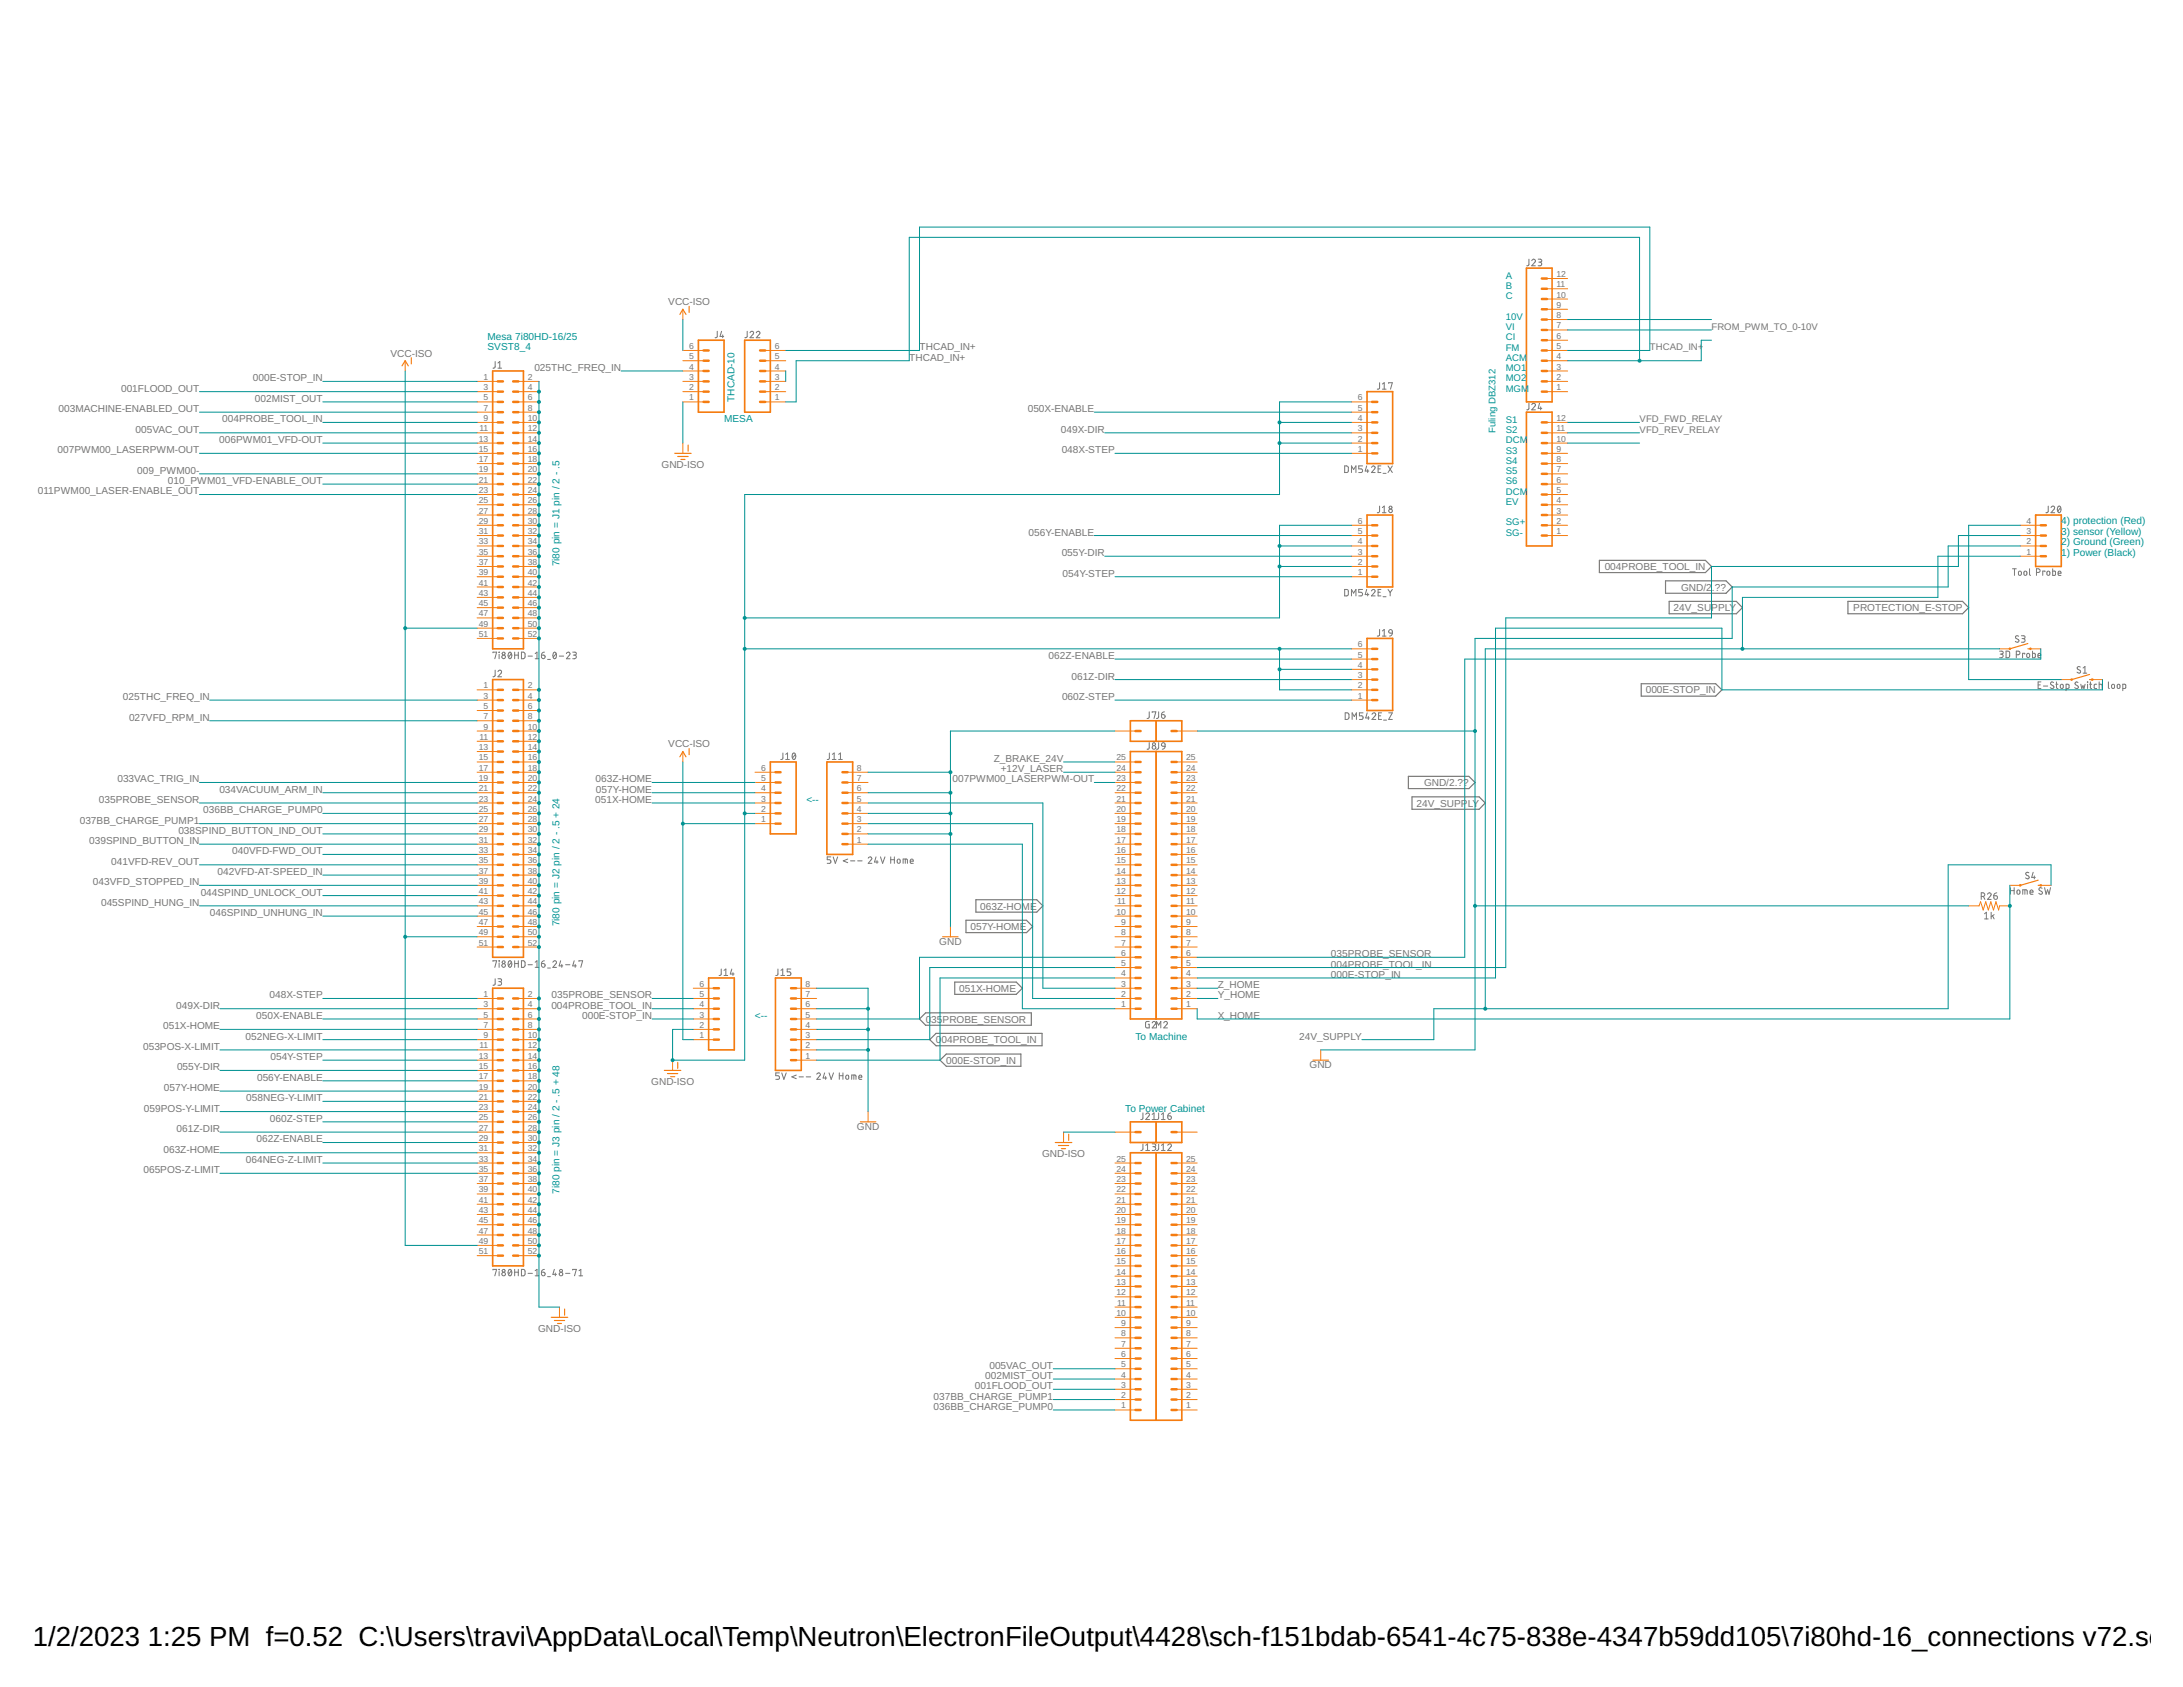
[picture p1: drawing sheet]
<svg xmlns="http://www.w3.org/2000/svg" width="279mm" height="216mm" viewBox="0 0 279 216" stroke-linecap="round" stroke-linejoin="round" font-family="sans-serif">
<defs><g id="words">
<g font-size="3.5">
<text x="4.2" y="210.7">1/2/2023</text>
<text x="18.9" y="210.7">1:25 PM f=0.52 C:\Users\travi\AppData\Local\Temp\Neutron\ElectronFileOutput\4428\sch-f151bdab-6541-4c75-838e-4347b59dd105\7i80hd-16_connections v72.sch (</text>
</g>
<g font-size="1.3" fill="#757575">
<text x="85.5" y="39.1">VCC-ISO</text>
<text x="50" y="45.6">VCC-ISO</text>
<text x="68.4" y="47.5">025THC_FREQ_IN</text>
<text x="116.4" y="46.2">THCAD_IN+</text>
<text x="117.7" y="44.9">THCAD_IN+</text>
<text x="7.5" y="52.7">003MACHINE-ENABLED_OUT</text>
<text x="15.5" y="50.1">001FLOOD_OUT</text>
<text x="32.4" y="48.8">000E-STOP_IN</text>
<text x="32.6" y="51.4">002MIST_OUT</text>
<text x="131.5" y="52.7">050X-ENABLE</text>
<text x="7.4" y="58">007PWM00_LASERPWM-OUT</text>
<text x="17.4" y="55.4">005VAC_OUT</text>
<text x="28.1" y="56.7">006PWM01_VFD-OUT</text>
<text x="28.4" y="54.1">004PROBE_TOOL_IN</text>
<text x="84.7" y="59.9">GND-ISO</text>
<text x="135.8" y="55.4">049X-DIR</text>
<text x="135.9" y="58">048X-STEP</text>
<text x="4.8" y="63.3">011PWM00_LASER-ENABLE_OUT</text>
<text x="17.6" y="60.6">009_PWM00-</text>
<text x="21.5" y="62">010_PWM01_VFD-ENABLE_OUT</text>
<text x="131.6" y="68.5">056Y-ENABLE</text>
<text x="135.9" y="71.2">055Y-DIR</text>
<text x="136" y="73.8">054Y-STEP</text>
<text x="205.4" y="73">004PROBE_TOOL_IN</text>
<text x="215.2" y="75.6">GND/2</text>
<text x="219.1" y="75.6">.??</text>
<text x="214.2" y="78.2">24V_SUPPLY</text>
<text x="237.2" y="78.2">PROTECTION_E-STOP</text>
<text x="15.7" y="89.6">025THC_FREQ_IN</text>
<text x="134.2" y="84.3">062Z-ENABLE</text>
<text x="135.9" y="89.6">060Z-STEP</text>
<text x="137.1" y="87">061Z-DIR</text>
<text x="210.6" y="88.8">000E-STOP_IN</text>
<text x="16.5" y="92.2">027VFD_RPM_IN</text>
<text x="85.5" y="95.7">VCC-ISO</text>
<text x="15" y="100.1">033VAC_TRIG_IN</text>
<text x="28.1" y="101.5">034VACUUM_ARM_IN</text>
<text x="76.2" y="100.1">063Z-HOME</text>
<text x="76.3" y="101.5">057Y-HOME</text>
<text x="121.9" y="100.1">007PWM00_LASERPWM-OUT</text>
<text x="127.2" y="97.5">Z_BRAKE_24V</text>
<text x="128.1" y="98.8">+12V_LASER</text>
<text x="182.3" y="100.6">GND/2.??</text>
<text x="10.2" y="105.4">037BB_CHARGE_PUMP1</text>
<text x="12.7" y="102.8">035PROBE_SENSOR</text>
<text x="22.8" y="106.7">038SPIND_BUTTON_IND_OUT</text>
<text x="26" y="104.1">036BB_CHARGE_PUMP0</text>
<text x="76.2" y="102.8">051X-HOME</text>
<text x="181.3" y="103.2">24V_SUPP</text>
<text x="187.8" y="103.2">LY</text>
<text x="11.4" y="108">039SPIND_BUTTON_IN</text>
<text x="11.9" y="113.3">043VFD_STOPPED_IN</text>
<text x="14.2" y="110.7">041VFD-REV_OUT</text>
<text x="27.8" y="112">042VFD-AT-SPEED_IN</text>
<text x="29.7" y="109.4">040VFD-FWD_OUT</text>
<text x="12.9" y="115.9">045SPIND_HUNG_IN</text>
<text x="25.7" y="114.6">044SPIND_UNLOCK_OUT</text>
<text x="26.9" y="117.3">046SPIND_UNHUNG_IN</text>
<text x="124.2" y="119">057Y-HOME</text>
<text x="125.5" y="116.4">063Z-HOME</text>
<text x="120.2" y="120.9">GND</text>
<text x="170.4" y="125.2">000E-STOP_IN</text>
<text x="170.4" y="123.8">004PROBE_TOOL_IN</text>
<text x="170.4" y="122.5">035PROBE_SENSOR</text>
<text x="20.9" y="131.7">051X-HOME</text>
<text x="22.6" y="129.1">049X-DIR</text>
<text x="32.8" y="130.4">050X-ENABLE</text>
<text x="34.5" y="127.8">048X-STEP</text>
<text x="70.6" y="129.1">004PROBE_TOOL_IN</text>
<text x="70.6" y="127.8">035PROBE_SENSOR</text>
<text x="74.5" y="130.4">000E-STOP_IN</text>
<text x="118.5" y="130.9">0</text>
<text x="119.2" y="130.9">35</text>
<text x="120.6" y="130.9">PROBE_SENSOR</text>
<text x="122.8" y="126.9">051X-HOME</text>
<text x="155.9" y="130.4">X_HOME</text>
<text x="155.9" y="127.8">Y_HOME</text>
<text x="155.9" y="126.5">Z_HOME</text>
<text x="18.3" y="134.4">053POS-X-LIMIT</text>
<text x="22.7" y="137">055Y-DIR</text>
<text x="31.4" y="133">052NEG-X-LIMIT</text>
<text x="34.6" y="135.7">054Y-STEP</text>
<text x="119.8" y="133.5">0</text>
<text x="120.5" y="133.5">04PROBE_TOOL_IN</text>
<text x="121.1" y="136.1">000E-STOP_IN</text>
<text x="166.3" y="133">24V_SUPPLY</text>
<text x="167.6" y="136.7">GND</text>
<text x="18.4" y="142.3">059POS-Y-LIMIT</text>
<text x="21" y="139.6">057Y-HOME</text>
<text x="31.5" y="140.9">058NEG-Y-LIMIT</text>
<text x="32.9" y="138.3">056Y-ENABLE</text>
<text x="34.6" y="143.6">060Z-STEP</text>
<text x="83.4" y="138.9">GND-ISO</text>
<text x="20.9" y="147.5">063Z-HOME</text>
<text x="22.6" y="144.9">061Z-DIR</text>
<text x="31.5" y="148.8">064NEG-Z-LIMIT</text>
<text x="32.8" y="146.2">062Z-ENABLE</text>
<text x="109.7" y="144.6">GND</text>
<text x="133.4" y="148.1">GND-ISO</text>
<text x="18.4" y="150.2">065POS-Z-LIMIT</text>
<text x="68.9" y="170.4">GND-ISO</text>
<text x="119.5" y="179.1">037BB_CHARGE_PUMP1</text>
<text x="124.8" y="177.8">001FLOOD_OUT</text>
<text x="126.1" y="176.5">002MIST_OUT</text>
<text x="126.6" y="175.2">005VAC_OUT</text>
<text x="119.5" y="180.4">036BB_CHARGE_PUMP0</text>
</g>
<g font-size="1.3" fill="#009292">
<text x="62.4" y="44.9">SVST8_4</text>
<text x="62.4" y="43.5">Mesa 7i80HD-16/25</text>
<text x="94" y="51.4" transform="rotate(-90 94 51.4)">THCAD-10</text>
<text x="92.7" y="54.1">MESA</text>
<text x="263.8" y="67.1">4) protection (Red)</text>
<text x="263.8" y="68.4">3) sensor (Yellow)</text>
<text x="263.8" y="69.8">2) Ground (Green)</text>
<text x="263.8" y="71.2">1) Power (Black)</text>
<text x="71.6" y="72.5" transform="rotate(-90 71.6 72.5)">7i80 pin = J1 pin / 2 - .5</text>
<text x="103.2" y="102.8">&lt;--</text>
<text x="71.6" y="118.6" transform="rotate(-90 71.6 118.6)">7i80 pin = J2 pin / 2 - .5 + 24</text>
<text x="96.6" y="130.4">&lt;--</text>
<text x="145.3" y="133">To Machine</text>
<text x="144" y="142.3">To Power Cabinet</text>
<text x="71.6" y="152.8" transform="rotate(-90 71.6 152.8)">7i80 pin = J3 pin / 2 - .5 + 48</text>
</g>
<g font-size="1.2" fill="#009292">
<text x="192.7" y="35.7">A</text>
<text x="192.7" y="37">B</text>
<text x="192.7" y="38.3">C</text>
<text x="192.7" y="40.9">10V</text>
<text x="192.7" y="42.2">VI</text>
<text x="192.7" y="43.6">CI</text>
<text x="192.7" y="44.9">FM</text>
<text x="192.7" y="46.2">ACM</text>
<text x="192.7" y="47.5">MO1</text>
<text x="192.7" y="48.8">MO2</text>
<text x="192.7" y="50.1">MGM</text>
<text x="191.4" y="55.4" transform="rotate(-90 191.4 55.4)">Fuling DBZ312</text>
<text x="192.7" y="54.1">S1</text>
<text x="192.7" y="55.4">S2</text>
<text x="192.7" y="56.7">DCM</text>
<text x="192.7" y="58">S3</text>
<text x="192.7" y="59.4">S4</text>
<text x="192.7" y="60.7">S5</text>
<text x="192.7" y="62">S6</text>
<text x="192.7" y="63.3">DCM</text>
<text x="192.7" y="64.6">EV</text>
<text x="192.7" y="67.2">SG+</text>
<text x="192.7" y="68.5">SG-</text>
</g>
<g font-size="1.2" fill="#757575">
<text x="211.2" y="44.9">THCAD_IN+</text>
<text x="219.1" y="42.2">FROM_PWM_TO_0-10V</text>
<text x="209.8" y="54.1">VFD_FWD_RELAY</text>
<text x="209.8" y="55.4">VFD_REV_RELAY</text>
</g>
<g font-size="1.1" fill="#757575">
<text x="199.2" y="35.5">12</text>
<text x="199.2" y="40.7">8</text>
<text x="199.2" y="39.4">9</text>
<text x="199.2" y="38.1">10</text>
<text x="199.2" y="36.8">11</text>
<text x="88.2" y="47.3">4</text>
<text x="88.2" y="46">5</text>
<text x="88.2" y="44.7">6</text>
<text x="99.2" y="47.3">4</text>
<text x="99.2" y="46">5</text>
<text x="99.2" y="44.7">6</text>
<text x="199.2" y="47.3">3</text>
<text x="199.2" y="46">4</text>
<text x="199.2" y="44.7">5</text>
<text x="199.2" y="43.4">6</text>
<text x="199.2" y="42">7</text>
<text x="61.9" y="48.6">1</text>
<text x="61.9" y="49.9">3</text>
<text x="61.9" y="51.2">5</text>
<text x="61.9" y="52.6">7</text>
<text x="61.9" y="53.9">9</text>
<text x="67.6" y="48.6">2</text>
<text x="67.6" y="49.9">4</text>
<text x="67.6" y="51.2">6</text>
<text x="67.6" y="52.6">8</text>
<text x="67.6" y="53.9">10</text>
<text x="88.2" y="51.2">1</text>
<text x="88.2" y="49.9">2</text>
<text x="88.2" y="48.6">3</text>
<text x="99.2" y="51.2">1</text>
<text x="99.2" y="49.9">2</text>
<text x="99.2" y="48.6">3</text>
<text x="173.8" y="53.9">4</text>
<text x="173.8" y="52.6">5</text>
<text x="173.8" y="51.2">6</text>
<text x="199.2" y="49.9">1</text>
<text x="199.2" y="48.6">2</text>
<text x="199.2" y="53.9">12</text>
<text x="61.3" y="56.5">13</text>
<text x="61.3" y="57.8">15</text>
<text x="61.3" y="59.1">17</text>
<text x="61.4" y="55.2">11</text>
<text x="67.6" y="55.2">12</text>
<text x="67.6" y="56.5">14</text>
<text x="67.6" y="57.8">16</text>
<text x="67.6" y="59.1">18</text>
<text x="173.8" y="57.8">1</text>
<text x="173.8" y="56.5">2</text>
<text x="173.8" y="55.2">3</text>
<text x="199.2" y="59.1">8</text>
<text x="199.2" y="57.8">9</text>
<text x="199.2" y="56.5">10</text>
<text x="199.2" y="55.2">11</text>
<text x="61.3" y="60.5">19</text>
<text x="61.3" y="61.8">21</text>
<text x="61.3" y="63.1">23</text>
<text x="61.3" y="64.4">25</text>
<text x="61.3" y="65.7">27</text>
<text x="67.6" y="60.5">20</text>
<text x="67.6" y="61.8">22</text>
<text x="67.6" y="63.1">24</text>
<text x="67.6" y="64.4">26</text>
<text x="67.6" y="65.7">28</text>
<text x="199.2" y="65.7">3</text>
<text x="199.2" y="64.4">4</text>
<text x="199.2" y="63.1">5</text>
<text x="199.2" y="61.8">6</text>
<text x="199.2" y="60.5">7</text>
<text x="61.3" y="67">29</text>
<text x="61.3" y="68.4">31</text>
<text x="61.3" y="69.7">33</text>
<text x="61.3" y="71">35</text>
<text x="67.6" y="67">30</text>
<text x="67.6" y="68.4">32</text>
<text x="67.6" y="69.7">34</text>
<text x="67.6" y="71">36</text>
<text x="173.8" y="71">3</text>
<text x="173.8" y="69.7">4</text>
<text x="173.8" y="68.4">5</text>
<text x="173.8" y="67">6</text>
<text x="199.2" y="68.4">1</text>
<text x="199.2" y="67">2</text>
<text x="259.4" y="71">1</text>
<text x="259.4" y="69.7">2</text>
<text x="259.4" y="68.4">3</text>
<text x="259.4" y="67">4</text>
<text x="61.3" y="72.3">37</text>
<text x="61.3" y="73.6">39</text>
<text x="61.3" y="74.9">41</text>
<text x="61.3" y="76.3">43</text>
<text x="61.3" y="77.6">45</text>
<text x="67.6" y="72.3">38</text>
<text x="67.6" y="73.6">40</text>
<text x="67.6" y="74.9">42</text>
<text x="67.6" y="76.3">44</text>
<text x="67.6" y="77.6">46</text>
<text x="173.8" y="73.6">1</text>
<text x="173.8" y="72.3">2</text>
<text x="61.3" y="78.9">47</text>
<text x="61.3" y="80.2">49</text>
<text x="61.3" y="81.5">51</text>
<text x="67.6" y="78.9">48</text>
<text x="67.6" y="80.2">50</text>
<text x="67.6" y="81.5">52</text>
<text x="173.8" y="82.8">6</text>
<text x="61.9" y="88.1">1</text>
<text x="61.9" y="89.4">3</text>
<text x="67.6" y="88.1">2</text>
<text x="67.6" y="89.4">4</text>
<text x="173.8" y="89.4">1</text>
<text x="173.8" y="88.1">2</text>
<text x="173.8" y="86.8">3</text>
<text x="173.8" y="85.5">4</text>
<text x="173.8" y="84.2">5</text>
<text x="61.4" y="94.7">11</text>
<text x="61.9" y="90.7">5</text>
<text x="61.9" y="92.1">7</text>
<text x="61.9" y="93.4">9</text>
<text x="67.6" y="90.7">6</text>
<text x="67.6" y="92.1">8</text>
<text x="67.6" y="93.4">10</text>
<text x="67.6" y="94.7">12</text>
<text x="61.3" y="96">13</text>
<text x="61.3" y="97.3">15</text>
<text x="61.3" y="98.6">17</text>
<text x="61.3" y="100">19</text>
<text x="61.3" y="101.3">21</text>
<text x="67.6" y="96">14</text>
<text x="67.6" y="97.3">16</text>
<text x="67.6" y="98.6">18</text>
<text x="67.6" y="100">20</text>
<text x="67.6" y="101.3">22</text>
<text x="97.4" y="101.3">4</text>
<text x="97.4" y="100">5</text>
<text x="97.4" y="98.6">6</text>
<text x="109.7" y="101.3">6</text>
<text x="109.7" y="100">7</text>
<text x="109.7" y="98.6">8</text>
<text x="142.9" y="101.3">22</text>
<text x="142.9" y="100">23</text>
<text x="142.9" y="98.6">24</text>
<text x="142.9" y="97.3">25</text>
<text x="151.8" y="101.3">22</text>
<text x="151.8" y="100">23</text>
<text x="151.8" y="98.6">24</text>
<text x="151.8" y="97.3">25</text>
<text x="61.3" y="102.6">23</text>
<text x="61.3" y="103.9">25</text>
<text x="61.3" y="105.2">27</text>
<text x="61.3" y="106.5">29</text>
<text x="61.3" y="107.9">31</text>
<text x="67.6" y="102.6">24</text>
<text x="67.6" y="103.9">26</text>
<text x="67.6" y="105.2">28</text>
<text x="67.6" y="106.5">30</text>
<text x="67.6" y="107.9">32</text>
<text x="97.4" y="105.2">1</text>
<text x="97.4" y="103.9">2</text>
<text x="97.4" y="102.6">3</text>
<text x="109.7" y="107.9">1</text>
<text x="109.7" y="106.5">2</text>
<text x="109.7" y="105.2">3</text>
<text x="109.7" y="103.9">4</text>
<text x="109.7" y="102.6">5</text>
<text x="142.9" y="107.9">17</text>
<text x="142.9" y="106.5">18</text>
<text x="142.9" y="105.2">19</text>
<text x="142.9" y="103.9">20</text>
<text x="142.9" y="102.6">21</text>
<text x="151.8" y="107.9">17</text>
<text x="151.8" y="106.5">18</text>
<text x="151.8" y="105.2">19</text>
<text x="151.8" y="103.9">20</text>
<text x="151.8" y="102.6">21</text>
<text x="61.3" y="109.2">33</text>
<text x="61.3" y="110.5">35</text>
<text x="61.3" y="111.8">37</text>
<text x="61.3" y="113.1">39</text>
<text x="67.6" y="109.2">34</text>
<text x="67.6" y="110.5">36</text>
<text x="67.6" y="111.8">38</text>
<text x="67.6" y="113.1">40</text>
<text x="142.9" y="113.1">13</text>
<text x="142.9" y="111.8">14</text>
<text x="142.9" y="110.5">15</text>
<text x="142.9" y="109.2">16</text>
<text x="151.8" y="113.1">13</text>
<text x="151.8" y="111.8">14</text>
<text x="151.8" y="110.5">15</text>
<text x="151.8" y="109.2">16</text>
<text x="61.3" y="114.4">41</text>
<text x="61.3" y="115.8">43</text>
<text x="61.3" y="117.1">45</text>
<text x="61.3" y="118.4">47</text>
<text x="61.3" y="119.7">49</text>
<text x="67.6" y="114.4">42</text>
<text x="67.6" y="115.8">44</text>
<text x="67.6" y="117.1">46</text>
<text x="67.6" y="118.4">48</text>
<text x="67.6" y="119.7">50</text>
<text x="142.9" y="117.1">10</text>
<text x="142.9" y="114.4">12</text>
<text x="143" y="115.8">11</text>
<text x="143.5" y="119.7">8</text>
<text x="143.5" y="118.4">9</text>
<text x="151.8" y="119.7">8</text>
<text x="151.8" y="118.4">9</text>
<text x="151.8" y="117.1">10</text>
<text x="151.8" y="115.8">11</text>
<text x="151.8" y="114.4">12</text>
<text x="61.3" y="121">51</text>
<text x="67.6" y="121">52</text>
<text x="143.5" y="125">4</text>
<text x="143.5" y="123.6">5</text>
<text x="143.5" y="122.3">6</text>
<text x="143.5" y="121">7</text>
<text x="151.8" y="125">4</text>
<text x="151.8" y="123.6">5</text>
<text x="151.8" y="122.3">6</text>
<text x="151.8" y="121">7</text>
<text x="61.9" y="127.6">1</text>
<text x="61.9" y="128.9">3</text>
<text x="61.9" y="130.2">5</text>
<text x="61.9" y="131.5">7</text>
<text x="67.6" y="127.6">2</text>
<text x="67.6" y="128.9">4</text>
<text x="67.6" y="130.2">6</text>
<text x="67.6" y="131.5">8</text>
<text x="89.5" y="131.5">2</text>
<text x="89.5" y="130.2">3</text>
<text x="89.5" y="128.9">4</text>
<text x="89.5" y="127.6">5</text>
<text x="89.5" y="126.3">6</text>
<text x="103.1" y="131.5">4</text>
<text x="103.1" y="130.2">5</text>
<text x="103.1" y="128.9">6</text>
<text x="103.1" y="127.6">7</text>
<text x="103.1" y="126.3">8</text>
<text x="143.5" y="128.9">1</text>
<text x="143.5" y="127.6">2</text>
<text x="143.5" y="126.3">3</text>
<text x="151.8" y="128.9">1</text>
<text x="151.8" y="127.6">2</text>
<text x="151.8" y="126.3">3</text>
<text x="61.3" y="135.5">13</text>
<text x="61.3" y="136.8">15</text>
<text x="61.4" y="134.2">11</text>
<text x="61.9" y="132.9">9</text>
<text x="67.6" y="132.9">10</text>
<text x="67.6" y="134.2">12</text>
<text x="67.6" y="135.5">14</text>
<text x="67.6" y="136.8">16</text>
<text x="89.5" y="132.9">1</text>
<text x="103.1" y="135.5">1</text>
<text x="103.1" y="134.2">2</text>
<text x="103.1" y="132.9">3</text>
<text x="61.3" y="138.1">17</text>
<text x="61.3" y="139.4">19</text>
<text x="61.3" y="140.8">21</text>
<text x="61.3" y="142.1">23</text>
<text x="61.3" y="143.4">25</text>
<text x="67.6" y="138.1">18</text>
<text x="67.6" y="139.4">20</text>
<text x="67.6" y="140.8">22</text>
<text x="67.6" y="142.1">24</text>
<text x="67.6" y="143.4">26</text>
<text x="61.3" y="144.7">27</text>
<text x="61.3" y="146">29</text>
<text x="61.3" y="147.3">31</text>
<text x="61.3" y="148.7">33</text>
<text x="61.3" y="150">35</text>
<text x="67.6" y="144.7">28</text>
<text x="67.6" y="146">30</text>
<text x="67.6" y="147.3">32</text>
<text x="67.6" y="148.7">34</text>
<text x="67.6" y="150">36</text>
<text x="142.9" y="150">24</text>
<text x="142.9" y="148.7">25</text>
<text x="151.8" y="150">24</text>
<text x="151.8" y="148.7">25</text>
<text x="61.3" y="151.3">37</text>
<text x="61.3" y="152.6">39</text>
<text x="61.3" y="153.9">41</text>
<text x="61.3" y="155.2">43</text>
<text x="67.6" y="151.3">38</text>
<text x="67.6" y="152.6">40</text>
<text x="67.6" y="153.9">42</text>
<text x="67.6" y="155.2">44</text>
<text x="142.9" y="155.2">20</text>
<text x="142.9" y="153.9">21</text>
<text x="142.9" y="152.6">22</text>
<text x="142.9" y="151.3">23</text>
<text x="151.8" y="155.2">20</text>
<text x="151.8" y="153.9">21</text>
<text x="151.8" y="152.6">22</text>
<text x="151.8" y="151.3">23</text>
<text x="61.3" y="156.6">45</text>
<text x="61.3" y="157.9">47</text>
<text x="61.3" y="159.2">49</text>
<text x="61.3" y="160.5">51</text>
<text x="67.6" y="156.6">46</text>
<text x="67.6" y="157.9">48</text>
<text x="67.6" y="159.2">50</text>
<text x="67.6" y="160.5">52</text>
<text x="142.9" y="161.8">15</text>
<text x="142.9" y="160.5">16</text>
<text x="142.9" y="159.2">17</text>
<text x="142.9" y="157.9">18</text>
<text x="142.9" y="156.6">19</text>
<text x="151.8" y="161.8">15</text>
<text x="151.8" y="160.5">16</text>
<text x="151.8" y="159.2">17</text>
<text x="151.8" y="157.9">18</text>
<text x="151.8" y="156.6">19</text>
<text x="142.9" y="165.8">12</text>
<text x="142.9" y="164.5">13</text>
<text x="142.9" y="163.1">14</text>
<text x="143" y="167.1">11</text>
<text x="151.8" y="167.1">11</text>
<text x="151.8" y="165.8">12</text>
<text x="151.8" y="164.5">13</text>
<text x="151.8" y="163.1">14</text>
<text x="142.9" y="168.4">10</text>
<text x="143.5" y="173.7">6</text>
<text x="143.5" y="172.4">7</text>
<text x="143.5" y="171">8</text>
<text x="143.5" y="169.7">9</text>
<text x="151.8" y="173.7">6</text>
<text x="151.8" y="172.4">7</text>
<text x="151.8" y="171">8</text>
<text x="151.8" y="169.7">9</text>
<text x="151.8" y="168.4">10</text>
<text x="143.5" y="178.9">2</text>
<text x="143.5" y="177.6">3</text>
<text x="143.5" y="176.3">4</text>
<text x="143.5" y="175">5</text>
<text x="151.8" y="178.9">2</text>
<text x="151.8" y="177.6">3</text>
<text x="151.8" y="176.3">4</text>
<text x="151.8" y="175">5</text>
<text x="143.5" y="180.3">1</text>
<text x="151.8" y="180.3">1</text>
</g>
</g></defs>
<g fill="none" stroke="#757575" stroke-width=".13">
<path d="M195.7 33.2v.7l-.3 .1M196 33.4a.23 .23 0 0 1 .4-.2 .23 .23 0 0 1 0 .3l-.4 .5h.5M196.9 33.2h.2l.2 .2-.1 .1h-.2M197.1 33.5a.23 .23 0 0 1 .2 .3 .23 .23 0 0 1-.2 .2h-.2M63.4 46.3v.7l-.3 .1M63.7 47.1h.5M63.7 46.5l.3-.2v.8M91.8 42.4v.7l-.3 .1M92.4 42.4l-.2 .7h.4M92.5 42.9v.3M95.6 42.4v.7l-.3 .1M96 42.6a.23 .23 0 0 1 .3-.2 .23 .23 0 0 1 .1 .4l-.4 .4h.5"/>
<path d="M96.8 42.6l.1-.1a.23 .23 0 0 1 .3-.1 .23 .23 0 0 1 .1 .3l-.5 .5h.5M172.1 59.6l.4 .1a.67 .67 0 0 1 .1 .7l-.5 .1zM174.4 59.6h-.5v.4h.4l.1 .2-.1 .3h-.4M174.9 59.6l-.2 .7h.5M175.5 59.8a.23 .23 0 0 1 .4-.2 .23 .23 0 0 1 0 .4l-.4 .5h.5M176.6 49v.7l-.3 .1M176.7 59.6h-.3v.9h.3M176.9 49.8h.5M176.9 49.1l.3-.1v.8M177.7 59.6l.5 .9M177.7 49.1v-.1h.5l-.2 .8M178.2 59.6l-.5 .9"/>
<path d="M195.7 51.6v.7l-.3 .2M196 51.8a.23 .23 0 0 1 .4-.2 .23 .23 0 0 1 0 .4l-.4 .5h.5M197 51.6l-.1 .7h.4M197.2 52.1v.4M172.1 75.4l.5 .1v.5l-.1 .2-.4 .1zM173 60.5v-.9l.2 .5 .3-.5v.9M173 76.3v-.9l.2 .5 .3-.5v.9M174.4 75.4h-.5v.4h.3l.2 .2-.1 .2-.4 .1M174.9 75.4l-.2 .7h.5M175 60.1v.4M175 75.9v.4M175.5 75.6a.23 .23 0 0 1 .4-.2 .23 .23 0 0 1 0 .4l-.4 .5h.5"/>
<path d="M176.4 60h.3M176.4 75.8h.3M176.6 64.8v.7l-.3 .1M176.7 75.4h-.3v.9h.3M176.9 65l.3-.2v.8M176.9 65.6h.5M177 60.6h.4M177 76.4h.4M177.7 75.4l.2 .4M177.9 75.8v.5M178.2 75.4l-.3 .4M257.6 72.8h.5"/>
<path d="M257.8 72.8v.8M258.4 73.1h.2l.1 .2-.1 .3h-.2zM259.1 73.2l.1-.1 .2 .1v.2l-.1 .2h-.2zM259.8 72.8v.7l.1 .1M260.6 73.3h.3a.23 .23 0 0 0 .2-.3 .23 .23 0 0 0-.2-.2h-.3v.8M261.7 73.2v-.1h-.2v.5M262 73.2l.2-.1 .1 .1 .1 .2-.1 .2h-.3zM262.1 64.8v.7l-.2 .1M262.5 65a.23 .23 0 0 1 .3-.2 .23 .23 0 0 1 .1 .4l-.4 .4h.5M262.7 72.8v.8h.3l.1-.4-.4-.1M263.4 73.4h.4l-.1-.3-.3 .1v.3l.1 .1h.3M263.5 64.8a.5 .5 0 0 1 0 .8l-.1-.1-.1-.3z"/>
<path d="M263.7 65l-.3 .4M63.1 83.5h.5l-.3 .8M63.4 85.8v.7l-.3 .1M63.7 86a.23 .23 0 0 1 .4-.2 .23 .23 0 0 1 0 .3l-.4 .5h.5M63.9 83.5h.1M63.9 83.7v.6M65.2 83.5h.1a.5 .5 0 0 1 0 .8l-.2-.1-.1-.3zM65.4 83.7l-.3 .4M65.9 83.5v.8M65.9 83.8h.4M66.3 83.5v.8M66.7 83.5h.4l.1 .2v.4l-.2 .2h-.3z"/>
<path d="M67.6 84h.5M68.5 84.3h.5M68.5 83.7l.2-.2v.8M69.3 83.8h.3a.24 .24 0 0 1 .2 .3 .24 .24 0 0 1-.3 .2 .24 .24 0 0 1-.2-.2zM69.7 83.5a.36 .36 0 0 0-.4 .3M70.1 84.4h.3M70.9 83.5h.1a.5 .5 0 0 1 0 .8l-.2-.1v-.3zM71.2 83.7l-.4 .4M71.6 84h.5M72.5 83.7a.23 .23 0 0 1 .3-.2 .23 .23 0 0 1 .1 .3l-.4 .5h.5M73.3 83.5h.4v.3h-.3M73.5 83.8l.2 .1a.24 .24 0 0 1-.2 .4h-.2"/>
<path d="M100.2 96.4v.7l-.3 .1M100.6 97.2h.4M100.6 96.5l.2-.1v.8M101.5 96.4h.1a.48 .48 0 0 1 0 .8 .49 .49 0 0 1-.1-.8zM101.8 96.5l-.4 .5M106.2 96.4l-.1 .7-.2 .1M106.5 97.2h.5M106.5 96.5l.3-.1v.8M107.3 97.2h.5M107.3 96.5l.3-.1v.8M147.1 95v.8l-.3 .1M147.1 91.1v.7l-.3 .1"/>
<path d="M147.5 91.2v-.1h.4l-.2 .8M148.3 95v.8l-.3 .1M148.3 91.1v.7l-.3 .1M148.7 91.5h.2a.24 .24 0 0 1 .2 .2 .24 .24 0 0 1-.2 .2 .24 .24 0 0 1-.2-.2zM148.7 95.2l.1-.1a.22 .22 0 0 1 .3 .2v.2h-.3l-.1-.1zM149 91.1a.36 .36 0 0 0-.3 .4M149.1 95.5a.36 .36 0 0 1-.3 .4M172.2 91.2l.4 .1 .1 .5-.2 .2-.3 .1zM173.1 92.1v-.9l.2 .5 .3-.5v.9M174.5 91.2h-.5v.4h.4l.1 .2-.1 .3h-.4M175 91.2l-.2 .7h.5M175.1 91.7v.4"/>
<path d="M175.6 91.4l.1-.1a.24 .24 0 0 1 .2-.1 .24 .24 0 0 1 .2 .2l-.5 .7h.5M176.4 91.6h.3M176.6 80.6v.7l-.3 .1M176.8 91.2h-.4v.9h.4M176.9 80.8l.3-.2v.8M176.9 81.4h.5M177.1 92.2h.4M177.7 91.2h.5l-.5 .9h.5M177.8 80.7l.1-.1a.22 .22 0 0 1 .3 .2v.2h-.3l-.1-.1zM178.2 81a.36 .36 0 0 1-.4 .4M255.9 83.3l.5 .1v.2l-.4 .1M256.2 83.7a.23 .23 0 0 1 .2 .2 .23 .23 0 0 1-.2 .3h-.3"/>
<path d="M256.8 83.3l.4 .1a.67 .67 0 0 1-.1 .7l-.3 .1zM258.1 83.8h.2a.23 .23 0 0 0 .2-.2 .23 .23 0 0 0-.2-.3h-.2v.9M258.4 81.4h-.4v.1v.2l.4 .2v.2a.3 .3 0 0 1-.5 0M258.7 81.4h.4l.1 .1-.1 .2h-.3M259 81.7a.23 .23 0 0 1 .2 .3 .23 .23 0 0 1-.2 .2h-.3M259.1 83.7v-.1h-.2v.6M259.5 83.6h.2l.1 .2-.1 .3-.1 .1-.2-.2zM260.1 83.3v.9h.3l.1-.5-.4-.1M260.8 83.9h.4l-.1-.3-.2 .1-.1 .4 .4 .1M260.9 87.7h.2M261.2 87.3h-.3v.8h.3M261.5 87.8h.6"/>
<path d="M262.8 87.4l-.2-.1-.2 .2 .1 .1 .3 .2v.2l-.1 .1-.3-.1M263.1 87.6h.3M263.2 87.3v.7l.2 .1M263.7 87.7l.2-.1 .2 .1-.1 .4-.3-.1zM264.4 88.1h.4v-.4l-.1-.1h-.3v.8M266 87.4l-.3-.1-.1 .2 .1 .1 .3 .2v.2l-.2 .1-.3-.1M266.3 85.4l-.3-.1-.1 .2 .3 .3 .1 .2-.2 .1-.3-.1M266.3 87.6l.1 .5 .2-.3 .1 .3 .2-.5M266.6 85.5l.2-.2v.8M266.6 86.1h.5M267.2 87.3h.1M267.2 87.6v.5"/>
<path d="M267.4 87.6h.3M267.5 87.3v.8h.2M268.4 87.6h-.4v.5h.4M268.7 87.6h.3v.5M268.7 87.3v.8M269.9 87.3v.8h.1M270.3 87.7l.1-.1 .2 .1v.4l-.3-.1zM271 87.7l.1-.1 .2 .1v.4l-.3-.1zM271.7 88.1h.4l-.1-.5h-.3v.8M106.3 109.7h-.4v.3l.4 .1v.1v.3h-.4M106.6 109.7l.3 .8 .3-.8M108.5 109.9l-.6 .3 .6 .2"/>
<path d="M108.9 110.2h.5M109.8 110.2h.5M111.1 109.8l.1-.1a.22 .22 0 0 1 .3 0 .22 .22 0 0 1 0 .3l-.4 .5h.5M112.1 109.7l-.2 .6h.5M112.2 110.1v.4M112.7 109.7l.3 .8 .3-.8M114 110h.5M114 109.7v.8M114.5 109.7v.8M114.9 110l.1-.1 .2 .1-.1 .5-.2-.1zM115.6 110.5v-.6l.5 .1v.5M115.9 109.9v.6"/>
<path d="M116.5 110.2h.4l-.1-.2h-.3v.4l.1 .1h.3M253.6 114.7h.2a.23 .23 0 0 0 .2-.2 .23 .23 0 0 0-.2-.2h-.2v.8M253.9 114.7l.1 .4M254 116.9l.2-.1v.8M254 117.6h.5M254.4 114.4a.25 .25 0 0 1 .2-.1 .25 .25 0 0 1 .2 .1v.2l-.4 .5h.4M254.8 116.8v.8M255 117.2l.2 .4M255.2 114.6h.3a.24 .24 0 0 1 .2 .3 .24 .24 0 0 1-.3 .2 .24 .24 0 0 1-.2-.2zM255.2 117.1l-.4 .2M255.6 114.3a.36 .36 0 0 0-.4 .3M257.3 113.6v.8"/>
<path d="M257.3 114h.5M257.8 113.6v.8M258.2 114l.1-.1 .2 .1v.3l-.1 .1h-.2zM258.9 114.4v-.5h.5l.1 .1v.4M259.2 113.9v.5M259.7 111.7h-.3l-.1 .1 .4 .4v.2l-.2 .1-.3-.1M259.8 114.2h.4v-.2a.19 .19 0 0 0-.2-.1 .19 .19 0 0 0-.2 .2v.3h.4M260.2 111.6l-.2 .7h.5M260.4 112.1v.4M261.4 113.7a.22 .22 0 0 0-.3-.1 .22 .22 0 0 0-.1 .3l.4 .3v.2a.29 .29 0 0 1-.5-.1M261.7 113.6l.2 .8 .2-.5 .2 .5 .1-.8M63.1 123h.5l-.3 .8"/>
<path d="M63.4 125.3v.7l-.3 .1M63.7 125.3h.5l-.1 .3h-.3M63.9 123h.1M63.9 123.2v.6M64 125.6a.23 .23 0 0 1 .2 .3 .23 .23 0 0 1-.2 .2h-.3M65.2 123h.1a.5 .5 0 0 1 0 .8l-.2-.1-.1-.3zM65.4 123.1l-.3 .5M65.9 123v.8M65.9 123.3h.4M66.3 123v.8M66.7 123h.4l.1 .2v.4l-.2 .2h-.3zM67.6 123.5h.5"/>
<path d="M68.5 123.1l.2-.1v.8M68.5 123.8h.5M69.3 123.3h.3a.24 .24 0 0 1 .2 .3 .24 .24 0 0 1-.3 .2 .24 .24 0 0 1-.2-.2zM69.7 123a.36 .36 0 0 0-.4 .3M70.1 123.9h.3M70.8 123.1a.23 .23 0 0 1 .3-.1 .23 .23 0 0 1 .1 .3l-.4 .5h.4M71.8 123l-.2 .6h.4M71.9 123.4v.4M72.4 123.5h.5M73.5 123l-.2 .6h.5M73.6 123.4v.4M74.1 123h.5l-.3 .8"/>
<path d="M92.3 124v.8h-.3M92.7 124.8h.4M92.7 124.2l.2-.2v.8M93.7 124l-.2 .7h.5M93.8 124.5v.3M99.6 124l-.1 .8h-.2M99.8 137.3h-.5v.4h.4l.1 .2-.1 .2h-.4M99.9 124.8h.5M99.9 124.2l.3-.2v.8M100.1 137.3l.2 .8 .3-.8M101.2 124h-.4v.4h.3l.1 .2-.1 .2h-.3M101.9 137.6l-.6 .2 .6 .2"/>
<path d="M102.3 137.8h.5M103.2 137.8h.6M104.5 137.5l.1-.1a.22 .22 0 0 1 .3-.1 .22 .22 0 0 1 0 .4l-.4 .4h.5M105.5 137.3l-.2 .7h.5M105.7 137.8v.3M106.1 137.3l.3 .8 .3-.8M107.4 137.7h.5M107.4 137.3v.8M107.9 137.3v.8M108.3 137.7l.1-.1 .2 .1-.1 .4-.2-.1zM109 138.1v-.5h.5l.1 .5M109.3 137.6v.5"/>
<path d="M109.9 137.9h.4l-.1-.3-.2 .1-.1 .3 .1 .1h.3M147.1 130.7l-.5 .1v.6l.1 .1 .4 .1v-.5h-.1M147.5 130.9v-.1a.22 .22 0 0 1 .3 0 .22 .22 0 0 1 0 .3l-.3 .5h.4M148 131.6v-.9l.3 .5 .3-.5v.9M148.9 130.9a.23 .23 0 0 1 .4-.2 .23 .23 0 0 1 .1 .4l-.5 .5h.5M146.3 146.4v.7l-.3 .1M146.3 142.4v.8l-.3 .1M146.6 142.6a.23 .23 0 0 1 .4-.2 .23 .23 0 0 1 0 .4l-.4 .5h.5M146.6 147.2h.5M146.6 146.6l.3-.2v.8M147.5 146.4l.4 .1v.2h-.3M147.5 143.3h.4"/>
<path d="M147.5 142.6l.2-.2v.9M147.7 146.7a.24 .24 0 0 1 .2 .3 .24 .24 0 0 1-.2 .2h-.2M148.3 146.4v.7l-.3 .1M148.3 142.4v.8l-.3 .1M148.7 147.2h.4M148.7 146.6l.2-.2v.8M148.7 142.6l.2-.2v.9M148.7 143.3h.4M149.5 146.6v-.1a.22 .22 0 0 1 .3-.1 .22 .22 0 0 1 .1 .2l-.4 .6h.4M149.5 142.8h.3a.24 .24 0 0 1 .1 .3 .24 .24 0 0 1-.2 .2 .24 .24 0 0 1-.2-.3zM149.8 142.4a.4 .4 0 0 0-.3 .4M63.1 162.5h.5l-.3 .8"/>
<path d="M63.9 162.5h.1M63.9 162.7v.6M65.2 162.5h.1a.48 .48 0 0 1 0 .8 .49 .49 0 0 1-.1-.8zM65.4 162.6l-.3 .5M65.9 162.5v.8M65.9 162.8h.4M66.3 162.5v.8M66.7 162.5l.5 .1v.4l-.1 .3h-.4zM67.6 163h.5M68.5 162.6l.2-.1v.8M68.5 163.3h.5M69.3 162.8h.3a.24 .24 0 0 1 .2 .3 .24 .24 0 0 1-.3 .2 .24 .24 0 0 1-.2-.3z"/>
<path d="M69.7 162.5a.36 .36 0 0 0-.4 .3M70.1 163.4h.3M71 162.5l-.2 .6h.4M71.1 162.9v.4M72.4 163h.5M73.3 162.5h.5l-.3 .8M74.1 163.3h.5M74.1 162.6l.2-.1v.8"/>
<circle cx="178" cy="65.4" r=".23"/>
<circle cx="178" cy="64.9" r=".18"/>
<circle cx="64.5" cy="83.7" r=".19"/>
<circle cx="64.5" cy="84.1" r=".23"/>
<circle cx="147.7" cy="95.7" r=".24"/>
<circle cx="147.7" cy="95.2" r=".19"/>
<circle cx="64.5" cy="123.6" r=".23"/>
<circle cx="64.5" cy="123.1" r=".18"/>
<circle cx="64.5" cy="163.1" r=".23"/>
<circle cx="64.5" cy="162.6" r=".18"/>
<circle cx="71.8" cy="163.1" r=".23"/>
<circle cx="71.8" cy="162.6" r=".18"/>
</g>
<g fill="none" stroke="#757575" stroke-width=".15">
<path d="M204.7 71.7h13.6l.8 .8-.8 .8h-13.6zM213.2 74.3h7.7l.8 .8-.8 .8h-7.7zM213.6 77h8.6l.8 .8-.8 .7h-8.6zM236.5 77h14.7l.8 .8-.8 .7h-14.7zM180.3 99.4h7.7l.8 .7-.8 .8h-7.7zM210.1 87.5h9.5l.8 .8-.8 .8h-9.5zM123.6 117.8h7.8l.8 .8-.8 .8h-7.8zM124.9 115.1h7.8l.8 .8-.8 .8h-7.8zM180.7 102h8.6l.8 .8-.8 .8h-8.6zM117.7 130.4l.8-.8h13.5v1.6h-13.5zM119 133.1l.8-.9h13.6v1.6h-13.6zM120.3 135.7l.8-.8h9.6v1.6h-9.6z"/>
<path d="M122.2 125.7h7.9l.8 .8-.8 .8h-7.9z"/>
</g>
<path d="M63.1 47.5h3.9v35.5h-3.9zM175 50.1h3.2v9.2h-3.2zM175 65.9h3.2v9.2h-3.2zM63.1 87h3.9v35.5h-3.9zM98.6 97.5h3.3v9.2h-3.3zM105.8 97.5h3.3v11.8h-3.3zM175 81.7h3.2v9.2h-3.2zM63.1 126.5h3.9v35.5h-3.9z" fill="none" stroke="#f57c10" stroke-width=".21"/>
<g fill="none" stroke="#f57c10" stroke-width=".32">
<path d="M63.7 48.8h.7M63.7 50.1h.7M63.7 51.4h.7M63.7 52.7h.7M63.7 54.1h.7M63.7 55.4h.7M63.7 56.7h.7M63.7 58h.7M63.7 59.3h.7M65.7 48.8h.6M65.7 50.1h.6M65.7 51.4h.6"/>
<path d="M65.7 52.7h.6M65.7 54.1h.6M65.7 55.4h.6M65.7 56.7h.6M65.7 58h.6M65.7 59.3h.6M175.6 51.4h.7M175.6 52.7h.7M175.6 54.1h.7M175.6 55.4h.7M175.6 56.7h.7M175.6 58h.7"/>
<path d="M63.7 60.6h.7M63.7 62h.7M63.7 63.3h.7M63.7 64.6h.7M63.7 65.9h.7M63.7 67.2h.7M63.7 68.5h.7M63.7 69.9h.7M63.7 71.2h.7M63.7 72.5h.7M63.7 73.8h.7M63.7 75.1h.7"/>
<path d="M63.7 76.5h.7M63.7 77.8h.7M63.7 79.1h.7M65.7 60.6h.6M65.7 62h.6M65.7 63.3h.6M65.7 64.6h.6M65.7 65.9h.6M65.7 67.2h.6M65.7 68.5h.6M65.7 69.9h.6M65.7 71.2h.6"/>
<path d="M65.7 72.5h.6M65.7 73.8h.6M65.7 75.1h.6M65.7 76.5h.6M65.7 77.8h.6M65.7 79.1h.6M175.6 67.2h.7M175.6 68.5h.7M175.6 69.9h.7M175.6 71.2h.7M175.6 72.5h.7M175.6 73.8h.7"/>
<path d="M63.7 80.4h.7M63.7 81.7h.7M63.7 88.3h.7M63.7 89.6h.7M63.7 90.9h.7M63.7 92.2h.7M63.7 93.6h.7M63.7 94.9h.7M63.7 96.2h.7M63.7 97.5h.7M63.7 98.8h.7M65.7 80.4h.6"/>
<path d="M65.7 81.7h.6M65.7 88.3h.6M65.7 89.6h.6M65.7 90.9h.6M65.7 92.2h.6M65.7 93.6h.6M65.7 94.9h.6M65.7 96.2h.6M65.7 97.5h.6M65.7 98.8h.6M99.3 98.8h.6M107.8 98.8h.7"/>
<path d="M175.6 88.3h.7M175.6 89.6h.7M175.6 87h.7M175.6 84.3h.7M175.6 85.7h.7M175.6 83h.7M63.7 100.1h.7M63.7 101.5h.7M63.7 102.8h.7M63.7 104.1h.7M63.7 105.4h.7M63.7 106.7h.7"/>
<path d="M63.7 108h.7M63.7 109.3h.7M63.7 110.7h.7M63.7 112h.7M63.7 113.3h.7M63.7 114.6h.7M63.7 115.9h.7M63.7 117.2h.7M63.7 118.6h.7M63.7 119.9h.7M65.7 100.1h.6M65.7 101.5h.6"/>
<path d="M65.7 102.8h.6M65.7 104.1h.6M65.7 105.4h.6M65.7 106.7h.6M65.7 108h.6M65.7 109.3h.6M65.7 110.7h.6M65.7 112h.6M65.7 113.3h.6M65.7 114.6h.6M65.7 115.9h.6M65.7 117.2h.6"/>
<path d="M65.7 118.6h.6M65.7 119.9h.6M99.3 100.1h.6M99.3 101.5h.6M99.3 102.8h.6M99.3 104.1h.6M99.3 105.4h.6M107.8 100.1h.7M107.8 101.5h.7M107.8 102.8h.7M107.8 104.1h.7M107.8 105.4h.7"/>
<path d="M107.8 106.7h.7M107.8 108h.7M63.7 121.2h.7M63.7 127.8h.7M63.7 129.1h.7M63.7 130.4h.7M63.7 131.7h.7M63.7 133.1h.7M63.7 134.4h.7M63.7 135.7h.7M63.7 137h.7M63.7 138.3h.7"/>
<path d="M63.7 139.6h.7M65.7 121.2h.6M65.7 127.8h.6M65.7 129.1h.6M65.7 130.4h.6M65.7 131.7h.6M65.7 133.1h.6M65.7 134.4h.6M65.7 135.7h.6M65.7 137h.6M65.7 138.3h.6M65.7 139.6h.6"/>
<path d="M63.7 140.9h.7M63.7 142.3h.7M63.7 143.6h.7M63.7 144.9h.7M63.7 146.2h.7M63.7 147.5h.7M63.7 148.8h.7M63.7 150.2h.7M63.7 151.5h.7M63.7 152.8h.7M63.7 154.1h.7M63.7 155.4h.7"/>
<path d="M63.7 156.7h.7M63.7 158.1h.7M63.7 159.4h.7M65.7 140.9h.6M65.7 142.3h.6M65.7 143.6h.6M65.7 144.9h.6M65.7 146.2h.6M65.7 147.5h.6M65.7 148.8h.6M65.7 150.2h.6M65.7 151.5h.6"/>
<path d="M65.7 152.8h.6M65.7 154.1h.6M65.7 155.4h.6M65.7 156.7h.6M65.7 158.1h.6M65.7 159.4h.6M63.7 160.7h.7M65.7 160.7h.6"/>
</g>
<g fill="none" stroke="#f57c10" stroke-width=".13">
<path d="M51.9 46.2v1.3M61.1 48.8h2.6M61.1 50.1h2.6M61.1 51.4h2.6M61.1 52.7h2.6M61.1 54.1h2.6M61.1 55.4h2.6M61.1 56.7h2.6M61.1 58h2.6M61.1 59.3h2.6M66.3 48.8h2.7M66.3 50.1h2.7"/>
<path d="M66.3 51.4h2.7M66.3 52.7h2.7M66.3 54.1h2.7M66.3 55.4h2.7M66.3 56.7h2.7M66.3 58h2.7M66.3 59.3h2.7M173 51.4h2.6M173 52.7h2.6M173 54.1h2.6M173 55.4h2.6M173 56.7h2.6"/>
<path d="M173 58h2.6M61.1 60.6h2.6M61.1 62h2.6M61.1 63.3h2.6M61.1 64.6h2.6M61.1 65.9h2.6M61.1 67.2h2.6M61.1 68.5h2.6M61.1 69.9h2.6M61.1 71.2h2.6M61.1 72.5h2.6M61.1 73.8h2.6"/>
<path d="M61.1 75.1h2.6M61.1 76.5h2.6M61.1 77.8h2.6M61.1 79.1h2.6M66.3 60.6h2.7M66.3 62h2.7M66.3 63.3h2.7M66.3 64.6h2.7M66.3 65.9h2.7M66.3 67.2h2.7M66.3 68.5h2.7M66.3 69.9h2.7"/>
<path d="M66.3 71.2h2.7M66.3 72.5h2.7M66.3 73.8h2.7M66.3 75.1h2.7M66.3 76.5h2.7M66.3 77.8h2.7M66.3 79.1h2.7M173 67.2h2.6M173 68.5h2.6M173 69.9h2.6M173 71.2h2.6M173 72.5h2.6"/>
<path d="M173 73.8h2.6M61.1 80.4h2.6M61.1 81.7h2.6M61.1 88.3h2.6M61.1 89.6h2.6M61.1 90.9h2.6M61.1 92.2h2.6M61.1 93.6h2.6M61.1 94.9h2.6M61.1 96.2h2.6M61.1 97.5h2.6M61.1 98.8h2.6"/>
<path d="M66.3 80.4h2.7M66.3 81.7h2.7M66.3 88.3h2.7M66.3 89.6h2.7M66.3 90.9h2.7M66.3 92.2h2.7M66.3 93.6h2.7M66.3 94.9h2.7M66.3 96.2h2.7M66.3 97.5h2.7M66.3 98.8h2.7M87.4 96.2v1.3"/>
<path d="M96.6 98.8h2.7M108.5 98.8h2.6M173 88.3h2.6M173 89.6h2.6M173 87h2.6M173 85.7h2.6M173 84.3h2.6M173 83h2.6M61.1 100.1h2.6M61.1 101.5h2.6M61.1 102.8h2.6M61.1 104.1h2.6"/>
<path d="M61.1 105.4h2.6M61.1 106.7h2.6M61.1 108h2.6M61.1 109.3h2.6M61.1 110.7h2.6M61.1 112h2.6M61.1 113.3h2.6M61.1 114.6h2.6M61.1 115.9h2.6M61.1 117.2h2.6M61.1 118.6h2.6M61.1 119.9h2.6"/>
<path d="M66.3 100.1h2.7M66.3 101.5h2.7M66.3 102.8h2.7M66.3 104.1h2.7M66.3 105.4h2.7M66.3 106.7h2.7M66.3 108h2.7M66.3 109.3h2.7M66.3 110.7h2.7M66.3 112h2.7M66.3 113.3h2.7M66.3 114.6h2.7"/>
<path d="M66.3 115.9h2.7M66.3 117.2h2.7M66.3 118.6h2.7M66.3 119.9h2.7M96.6 100.1h2.7M96.6 101.5h2.7M96.6 102.8h2.7M96.6 104.1h2.7M96.6 105.4h2.7M108.5 100.1h2.6M108.5 101.5h2.6M108.5 102.8h2.6"/>
<path d="M108.5 104.1h2.6M108.5 105.4h2.6M108.5 106.7h2.6M108.5 108h2.6M121.6 118.6v1.3M61.1 121.2h2.6M61.1 127.8h2.6M61.1 129.1h2.6M61.1 130.4h2.6M61.1 131.7h2.6M61.1 133.1h2.6M61.1 134.4h2.6"/>
<path d="M61.1 135.7h2.6M61.1 137h2.6M61.1 138.3h2.6M61.1 139.6h2.6M66.3 121.2h2.7M66.3 127.8h2.7M66.3 129.1h2.7M66.3 130.4h2.7M66.3 131.7h2.7M66.3 133.1h2.7M66.3 134.4h2.7M66.3 135.7h2.7"/>
<path d="M66.3 137h2.7M66.3 138.3h2.7M66.3 139.6h2.7M61.1 140.9h2.6M61.1 142.3h2.6M61.1 143.6h2.6M61.1 144.9h2.6M61.1 146.2h2.6M61.1 147.5h2.6M61.1 148.8h2.6M61.1 150.2h2.6M61.1 151.5h2.6"/>
<path d="M61.1 152.8h2.6M61.1 154.1h2.6M61.1 155.4h2.6M61.1 156.7h2.6M61.1 158.1h2.6M61.1 159.4h2.6M66.3 140.9h2.7M66.3 142.3h2.7M66.3 143.6h2.7M66.3 144.9h2.7M66.3 146.2h2.7M66.3 147.5h2.7"/>
<path d="M66.3 148.8h2.7M66.3 150.2h2.7M66.3 151.5h2.7M66.3 152.8h2.7M66.3 154.1h2.7M66.3 155.4h2.7M66.3 156.7h2.7M66.3 158.1h2.7M66.3 159.4h2.7M61.1 160.7h2.6M66.3 160.7h2.7M71.6 167.3v1.3"/>
</g>
<path d="M51.5 46.8l.4-.6 .4 .6M52.6 45.8v.8M87 96.9l.4-.7 .4 .7M88.2 95.8v.8M267.4 87h.4M267.4 86.3l-2.2 .7M120.6 119.9h2M70.5 168.6h2.2M71 169h1.3M71.4 169.4h.5M72.3 167.5v.8" fill="none" stroke="#f57c10" stroke-width=".15"/>
<g fill="#f57c10">
<path d="M265 86.8h.3v.3h-.3z" fill-rule="evenodd"/>
<circle cx="267.8" cy="87" r=".17"/>
</g>
<g fill="#f57c10">
<path d="M265 86.8h.3v.3h-.3zM265 86.8v.3h.3v-.3z"/>
<path d="M267.6 87a.2 .2 0 0 1 .4 0 .2 .2 0 0 1-.4 0zM267.6 87a.2 .2 0 0 0 .4 0 .2 .2 0 0 0-.4 0z"/>
</g>
<path d="M263.8 87h1.4M267.8 87h1.3" fill="none" stroke="#f57c10" stroke-width=".13"/>
<path d="M259.5 83h.4M259.5 82.4l-2.3 .6" fill="none" stroke="#f57c10" stroke-width=".15"/>
<g fill="#f57c10">
<path d="M257.1 82.9h.3v.2h-.3z" fill-rule="evenodd"/>
<path d="M259.8 82.9h.2v.2h-.2z" fill-rule="evenodd"/>
</g>
<g fill="#f57c10">
<path d="M257.1 82.9h.3v.2h-.3zM257.1 82.9v.2h.3v-.2z"/>
<path d="M259.8 82.9h.2v.2h-.2zM259.8 82.9v.2h.2v-.2z"/>
</g>
<path d="M258.6 71.2h2.6M258.6 69.9h2.6M258.6 68.5h2.6M258.6 67.2h2.6M255.9 83h1.3M259.9 83h1.3M252 115.9h1.3l.2-.5 .3 1.1 .3-1.1 .4 1.1 .3-1.1 .3 1.1 .4-1.1 .3 1.1 .1-.6h1.3" fill="none" stroke="#f57c10" stroke-width=".13"/>
<path d="M260.5 65.9h3.3v6.6h-3.3z" fill="none" stroke="#f57c10" stroke-width=".21"/>
<path d="M261.2 68.5h.7M261.2 69.9h.7M261.2 71.2h.7M261.2 67.2h.7" fill="none" stroke="#f57c10" stroke-width=".32"/>
<path d="M260.9 113.3h.3M260.9 112.6l-2.3 .7" fill="none" stroke="#f57c10" stroke-width=".15"/>
<g fill="#f57c10">
<path d="M258.4 113.2h.3v.2h-.3z" fill-rule="evenodd"/>
<circle cx="261.2" cy="113.3" r=".17"/>
</g>
<g fill="#f57c10">
<path d="M258.4 113.2h.3v.2h-.3zM258.4 113.2v.2h.3v-.2z"/>
<path d="M261 113.3a.2 .2 0 0 1 .4 0 .2 .2 0 0 1-.4 0zM261 113.3a.2 .2 0 0 0 .4 0 .2 .2 0 0 0-.4 0z"/>
</g>
<g fill="none" stroke="#f57c10" stroke-width=".13">
<path d="M87.4 39.6v1.3M198 39.6h2.6M198 38.3h2.6M198 37h2.6M198 35.6h2.6M87.4 51.4h2.6M87.4 50.1h2.6M87.4 48.8h2.6M87.4 47.5h2.6M87.4 46.2h2.6M87.4 44.9h2.6M87.4 56.7v1.3"/>
<path d="M97.9 51.4h2.7M97.9 50.1h2.7M97.9 48.8h2.7M97.9 47.5h2.7M97.9 46.2h2.7M97.9 44.9h2.7M198 50.1h2.6M198 48.8h2.6M198 47.5h2.6M198 46.2h2.6M198 44.9h2.6M198 43.5h2.6"/>
<path d="M198 42.2h2.6M198 40.9h2.6M198 59.3h2.6M198 58h2.6M198 56.7h2.6M198 55.4h2.6M198 54.1h2.6M198 68.5h2.6M198 67.2h2.6M198 65.9h2.6M198 64.6h2.6M198 63.3h2.6"/>
<path d="M198 62h2.6M198 60.6h2.6M142.7 98.8h2.6M142.7 97.5h2.6M142.7 93.6h2.6M150.6 98.8h2.6M150.6 97.5h2.6M150.6 93.6h2.6M142.7 113.3h2.6M142.7 119.9h2.6M142.7 118.6h2.6M142.7 117.2h2.6"/>
<path d="M142.7 115.9h2.6M142.7 114.6h2.6M142.7 112h2.6M142.7 110.7h2.6M142.7 109.3h2.6M142.7 108h2.6M142.7 106.7h2.6M142.7 105.4h2.6M142.7 104.1h2.6M142.7 102.8h2.6M142.7 101.5h2.6M142.7 100.1h2.6"/>
<path d="M150.6 113.3h2.6M150.6 119.9h2.6M150.6 118.6h2.6M150.6 117.2h2.6M150.6 115.9h2.6M150.6 114.6h2.6M150.6 112h2.6M150.6 110.7h2.6M150.6 109.3h2.6M150.6 108h2.6M150.6 106.7h2.6M150.6 105.4h2.6"/>
<path d="M150.6 104.1h2.6M150.6 102.8h2.6M150.6 101.5h2.6M150.6 100.1h2.6M257.2 113.3h1.4M261.2 113.3h1.3M86.1 135.7v1.3M88.7 129.1h2.7M88.7 127.8h2.7M88.7 126.5h2.7M88.7 133.1h2.7M88.7 131.7h2.7"/>
<path d="M88.7 130.4h2.7M101.9 129.1h2.6M101.9 127.8h2.6M101.9 126.5h2.6M101.9 133.1h2.6M101.9 131.7h2.6M101.9 130.4h2.6M101.9 135.7h2.6M101.9 134.4h2.6M142.7 129.1h2.6M142.7 127.8h2.6M142.7 126.5h2.6"/>
<path d="M142.7 125.2h2.6M142.7 123.8h2.6M142.7 122.5h2.6M142.7 121.2h2.6M150.6 129.1h2.6M150.6 127.8h2.6M150.6 126.5h2.6M150.6 125.2h2.6M150.6 123.8h2.6M150.6 122.5h2.6M150.6 121.2h2.6M169 134.4v1.3"/>
<path d="M111.1 142.3v1.3M136.1 144.9v1.3M142.7 159.4h2.6M142.7 158.1h2.6M142.7 156.7h2.6M142.7 155.4h2.6M142.7 154.1h2.6M142.7 152.8h2.6M142.7 151.5h2.6M142.7 150.2h2.6M142.7 148.8h2.6M142.7 144.9h2.6"/>
<path d="M150.6 159.4h2.6M150.6 158.1h2.6M150.6 156.7h2.6M150.6 155.4h2.6M150.6 154.1h2.6M150.6 152.8h2.6M150.6 151.5h2.6M150.6 150.2h2.6M150.6 148.8h2.6M150.6 144.9h2.6M142.7 179.1h2.6M142.7 177.8h2.6"/>
<path d="M142.7 176.5h2.6M142.7 175.2h2.6M142.7 173.9h2.6M142.7 172.6h2.6M142.7 171.2h2.6M142.7 169.9h2.6M142.7 168.6h2.6M142.7 167.3h2.6M142.7 166h2.6M142.7 164.6h2.6M142.7 163.3h2.6M142.7 162h2.6"/>
<path d="M142.7 160.7h2.6M150.6 179.1h2.6M150.6 177.8h2.6M150.6 176.5h2.6M150.6 175.2h2.6M150.6 173.9h2.6M150.6 172.6h2.6M150.6 171.2h2.6M150.6 169.9h2.6M150.6 168.6h2.6M150.6 167.3h2.6M150.6 166h2.6"/>
<path d="M150.6 164.6h2.6M150.6 163.3h2.6M150.6 162h2.6M150.6 160.7h2.6M142.7 180.4h2.6M150.6 180.4h2.6"/>
</g>
<g fill="none" stroke="#f57c10" stroke-width=".21">
<path d="M195.4 34.3h3.2v17.1h-3.2zM89.4 43.5h3.3v9.2h-3.3zM95.3 43.5h3.3v9.2h-3.3zM195.4 52.7h3.2v17.2h-3.2zM144.7 96.2h6.6v34.2h-6.6zM144.7 92.2h6.6v2.7h-6.6zM148 92.2v2.7M148 96.2v34.2M90.7 125.2h3.3v9.2h-3.3zM99.3 125.2h3.3v11.8h-3.3zM144.7 143.6h6.6v2.6h-6.6zM144.7 147.5h6.6v34.3h-6.6z"/>
<path d="M148 143.6v2.6M148 147.5v34.3"/>
</g>
<g fill="none" stroke="#f57c10" stroke-width=".32">
<path d="M197.3 39.6h.7M197.3 38.3h.7M197.3 37h.7M197.3 35.6h.7M90 48.8h.7M90 50.1h.7M90 51.4h.7M90 46.2h.7M90 47.5h.7M90 44.9h.7M97.3 48.8h.6M97.3 50.1h.6"/>
<path d="M97.3 51.4h.6M97.3 46.2h.6M97.3 47.5h.6M97.3 44.9h.6M197.3 48.8h.7M197.3 50.1h.7M197.3 46.2h.7M197.3 47.5h.7M197.3 44.9h.7M197.3 43.5h.7M197.3 42.2h.7M197.3 40.9h.7"/>
<path d="M197.3 59.3h.7M197.3 58h.7M197.3 56.7h.7M197.3 55.4h.7M197.3 54.1h.7M197.3 65.9h.7M197.3 67.2h.7M197.3 68.5h.7M197.3 63.3h.7M197.3 64.6h.7M197.3 62h.7M197.3 60.6h.7"/>
<path d="M145.3 98.8h.7M145.3 97.5h.7M145.3 93.6h.7M149.9 98.8h.7M149.9 97.5h.7M149.9 93.6h.7M145.3 119.9h.7M145.3 118.6h.7M145.3 117.2h.7M145.3 115.9h.7M145.3 114.6h.7M145.3 113.3h.7"/>
<path d="M145.3 112h.7M145.3 110.7h.7M145.3 109.3h.7M145.3 108h.7M145.3 106.7h.7M145.3 105.4h.7M145.3 104.1h.7M145.3 102.8h.7M145.3 101.5h.7M145.3 100.1h.7M149.9 119.9h.7M149.9 118.6h.7"/>
<path d="M149.9 117.2h.7M149.9 115.9h.7M149.9 114.6h.7M149.9 113.3h.7M149.9 112h.7M149.9 110.7h.7M149.9 109.3h.7M149.9 108h.7M149.9 106.7h.7M149.9 105.4h.7M149.9 104.1h.7M149.9 102.8h.7"/>
<path d="M149.9 101.5h.7M149.9 100.1h.7M91.4 126.5h.6M91.4 127.8h.6M91.4 129.1h.6M91.4 130.4h.6M91.4 131.7h.6M91.4 133.1h.6M101.2 126.5h.7M101.2 127.8h.7M101.2 129.1h.7M101.2 130.4h.7"/>
<path d="M101.2 131.7h.7M101.2 133.1h.7M101.2 134.4h.7M101.2 135.7h.7M145.3 126.5h.7M145.3 127.8h.7M145.3 129.1h.7M145.3 123.8h.7M145.3 125.2h.7M145.3 122.5h.7M145.3 121.2h.7M149.9 126.5h.7"/>
<path d="M149.9 127.8h.7M149.9 129.1h.7M149.9 123.8h.7M149.9 125.2h.7M149.9 122.5h.7M149.9 121.2h.7M145.3 159.4h.7M145.3 158.1h.7M145.3 156.7h.7M145.3 155.4h.7M145.3 154.1h.7M145.3 152.8h.7"/>
<path d="M145.3 151.5h.7M145.3 150.2h.7M145.3 148.8h.7M145.3 144.9h.7M149.9 159.4h.7M149.9 158.1h.7M149.9 156.7h.7M149.9 155.4h.7M149.9 154.1h.7M149.9 152.8h.7M149.9 151.5h.7M149.9 150.2h.7"/>
<path d="M149.9 148.8h.7M149.9 144.9h.7M145.3 177.8h.7M145.3 179.1h.7M145.3 175.2h.7M145.3 176.5h.7M145.3 173.9h.7M145.3 172.6h.7M145.3 171.2h.7M145.3 169.9h.7M145.3 168.6h.7M145.3 167.3h.7"/>
<path d="M145.3 166h.7M145.3 164.6h.7M145.3 163.3h.7M145.3 162h.7M145.3 160.7h.7M149.9 177.8h.7M149.9 179.1h.7M149.9 175.2h.7M149.9 176.5h.7M149.9 173.9h.7M149.9 172.6h.7M149.9 171.2h.7"/>
<path d="M149.9 169.9h.7M149.9 168.6h.7M149.9 167.3h.7M149.9 166h.7M149.9 164.6h.7M149.9 163.3h.7M149.9 162h.7M149.9 160.7h.7M145.3 180.4h.7M149.9 180.4h.7"/>
</g>
<g fill="none" stroke="#f57c10" stroke-width=".15">
<path d="M88.2 39.2v.8M86.4 58h2.1M86.7 58.4h1.4M87 40.2l.4-.6 .4 .6M87.1 58.8h.6M88.1 57v.7M85 137h2.1M85.4 137.4h1.3M85.8 137.8h.6M86.7 136v.7M168 135.7h2M110.1 143.6h2"/>
<path d="M135.1 146.2h2.1M135.5 146.6h1.3M135.8 147h.6M136.8 145.2v.7"/>
</g>
<path d="M69 48.8v118.5h2.6" fill="none" stroke="#009292" stroke-width=".13"/>
<g fill="#009292">
<circle cx="69" cy="50.1" r=".25"/>
<circle cx="69" cy="51.4" r=".25"/>
<circle cx="69" cy="52.7" r=".25"/>
<circle cx="69" cy="54.1" r=".25"/>
<circle cx="69" cy="55.4" r=".25"/>
<circle cx="69" cy="56.7" r=".25"/>
<circle cx="69" cy="58" r=".25"/>
<circle cx="69" cy="59.3" r=".25"/>
<circle cx="69" cy="60.6" r=".25"/>
<circle cx="69" cy="62" r=".25"/>
<circle cx="69" cy="63.3" r=".25"/>
<circle cx="69" cy="64.6" r=".25"/>
<circle cx="69" cy="65.9" r=".25"/>
<circle cx="69" cy="67.2" r=".25"/>
<circle cx="69" cy="68.5" r=".25"/>
<circle cx="69" cy="69.9" r=".25"/>
<circle cx="69" cy="71.2" r=".25"/>
<circle cx="69" cy="72.5" r=".25"/>
<circle cx="69" cy="73.8" r=".25"/>
<circle cx="69" cy="75.1" r=".25"/>
<circle cx="69" cy="76.5" r=".25"/>
<circle cx="69" cy="77.8" r=".25"/>
<circle cx="69" cy="79.1" r=".25"/>
<circle cx="69" cy="80.4" r=".25"/>
<circle cx="69" cy="81.7" r=".25"/>
<circle cx="69" cy="88.3" r=".25"/>
<circle cx="69" cy="89.6" r=".25"/>
<circle cx="69" cy="90.9" r=".25"/>
<circle cx="69" cy="92.2" r=".25"/>
<circle cx="69" cy="93.6" r=".25"/>
<circle cx="69" cy="94.9" r=".25"/>
<circle cx="69" cy="96.2" r=".25"/>
<circle cx="69" cy="97.5" r=".25"/>
<circle cx="69" cy="98.8" r=".25"/>
<circle cx="69" cy="100.1" r=".25"/>
<circle cx="69" cy="101.5" r=".25"/>
<circle cx="69" cy="102.8" r=".25"/>
<circle cx="69" cy="104.1" r=".25"/>
<circle cx="69" cy="105.4" r=".25"/>
<circle cx="69" cy="106.7" r=".25"/>
<circle cx="69" cy="108" r=".25"/>
<circle cx="69" cy="109.3" r=".25"/>
<circle cx="69" cy="110.7" r=".25"/>
<circle cx="69" cy="112" r=".25"/>
<circle cx="69" cy="113.3" r=".25"/>
<circle cx="69" cy="114.6" r=".25"/>
<circle cx="69" cy="115.9" r=".25"/>
<circle cx="69" cy="117.2" r=".25"/>
<circle cx="69" cy="118.6" r=".25"/>
<circle cx="69" cy="119.9" r=".25"/>
<circle cx="69" cy="121.2" r=".25"/>
<circle cx="69" cy="127.8" r=".25"/>
<circle cx="69" cy="129.1" r=".25"/>
<circle cx="69" cy="130.4" r=".25"/>
<circle cx="69" cy="131.7" r=".25"/>
<circle cx="69" cy="133.1" r=".25"/>
<circle cx="69" cy="134.4" r=".25"/>
<circle cx="69" cy="135.7" r=".25"/>
<circle cx="69" cy="137" r=".25"/>
<circle cx="69" cy="138.3" r=".25"/>
<circle cx="69" cy="139.6" r=".25"/>
<circle cx="69" cy="140.9" r=".25"/>
<circle cx="69" cy="142.3" r=".25"/>
<circle cx="69" cy="143.6" r=".25"/>
<circle cx="69" cy="144.9" r=".25"/>
<circle cx="69" cy="146.2" r=".25"/>
<circle cx="69" cy="147.5" r=".25"/>
<circle cx="69" cy="148.8" r=".25"/>
<circle cx="69" cy="150.2" r=".25"/>
<circle cx="69" cy="151.5" r=".25"/>
<circle cx="69" cy="152.8" r=".25"/>
<circle cx="69" cy="154.1" r=".25"/>
<circle cx="69" cy="155.4" r=".25"/>
<circle cx="69" cy="156.7" r=".25"/>
<circle cx="69" cy="158.1" r=".25"/>
<circle cx="69" cy="159.4" r=".25"/>
<circle cx="69" cy="160.7" r=".25"/>
</g>
<g fill="#009292">
<path d="M68.7 50.1a.26 .26 0 0 1 .5 0 .26 .26 0 0 1-.5 0zM68.7 50.1a.25 .25 0 0 0 .5 0 .25 .25 0 0 0-.5 0z"/>
<path d="M68.7 51.4a.26 .26 0 0 1 .5 0 .26 .26 0 0 1-.5 0zM68.7 51.4a.25 .25 0 0 0 .5 0 .25 .25 0 0 0-.5 0z"/>
<path d="M68.7 52.7a.26 .26 0 0 1 .5 0 .26 .26 0 0 1-.5 0zM68.7 52.7a.25 .25 0 0 0 .5 0 .25 .25 0 0 0-.5 0z"/>
<path d="M68.7 54.1a.26 .26 0 0 1 .5 0 .26 .26 0 0 1-.5 0zM68.7 54.1a.25 .25 0 0 0 .5 0 .25 .25 0 0 0-.5 0z"/>
<path d="M68.7 55.4a.26 .26 0 0 1 .5 0 .26 .26 0 0 1-.5 0zM68.7 55.4a.25 .25 0 0 0 .5 0 .25 .25 0 0 0-.5 0z"/>
<path d="M68.7 56.7a.26 .26 0 0 1 .5 0 .26 .26 0 0 1-.5 0zM68.7 56.7a.25 .25 0 0 0 .5 0 .25 .25 0 0 0-.5 0z"/>
<path d="M68.7 58a.26 .26 0 0 1 .5 0 .26 .26 0 0 1-.5 0zM68.7 58a.25 .25 0 0 0 .5 0 .25 .25 0 0 0-.5 0z"/>
<path d="M68.7 59.3a.26 .26 0 0 1 .5 0 .26 .26 0 0 1-.5 0zM68.7 59.3a.25 .25 0 0 0 .5 0 .25 .25 0 0 0-.5 0z"/>
<path d="M68.7 60.6a.26 .26 0 0 1 .5 0 .26 .26 0 0 1-.5 0zM68.7 60.6a.25 .25 0 0 0 .5 0 .25 .25 0 0 0-.5 0z"/>
<path d="M68.7 62a.26 .26 0 0 1 .5 0 .26 .26 0 0 1-.5 0zM68.7 62a.25 .25 0 0 0 .5 0 .25 .25 0 0 0-.5 0z"/>
<path d="M68.7 63.3a.26 .26 0 0 1 .5 0 .26 .26 0 0 1-.5 0zM68.7 63.3a.25 .25 0 0 0 .5 0 .25 .25 0 0 0-.5 0z"/>
<path d="M68.7 64.6a.26 .26 0 0 1 .5 0 .26 .26 0 0 1-.5 0zM68.7 64.6a.25 .25 0 0 0 .5 0 .25 .25 0 0 0-.5 0z"/>
<path d="M68.7 65.9a.26 .26 0 0 1 .5 0 .26 .26 0 0 1-.5 0zM68.7 65.9a.25 .25 0 0 0 .5 0 .25 .25 0 0 0-.5 0z"/>
<path d="M68.7 67.2a.26 .26 0 0 1 .5 0 .26 .26 0 0 1-.5 0zM68.7 67.2a.25 .25 0 0 0 .5 0 .25 .25 0 0 0-.5 0z"/>
<path d="M68.7 68.5a.26 .26 0 0 1 .5 0 .26 .26 0 0 1-.5 0zM68.7 68.5a.25 .25 0 0 0 .5 0 .25 .25 0 0 0-.5 0z"/>
<path d="M68.7 69.9a.26 .26 0 0 1 .5 0 .26 .26 0 0 1-.5 0zM68.7 69.9a.25 .25 0 0 0 .5 0 .25 .25 0 0 0-.5 0z"/>
<path d="M68.7 71.2a.26 .26 0 0 1 .5 0 .26 .26 0 0 1-.5 0zM68.7 71.2a.25 .25 0 0 0 .5 0 .25 .25 0 0 0-.5 0z"/>
<path d="M68.7 72.5a.26 .26 0 0 1 .5 0 .26 .26 0 0 1-.5 0zM68.7 72.5a.25 .25 0 0 0 .5 0 .25 .25 0 0 0-.5 0z"/>
<path d="M68.7 73.8a.26 .26 0 0 1 .5 0 .26 .26 0 0 1-.5 0zM68.7 73.8a.25 .25 0 0 0 .5 0 .25 .25 0 0 0-.5 0z"/>
<path d="M68.7 75.1a.26 .26 0 0 1 .5 0 .26 .26 0 0 1-.5 0zM68.7 75.1a.25 .25 0 0 0 .5 0 .25 .25 0 0 0-.5 0z"/>
<path d="M68.7 76.5a.26 .26 0 0 1 .5 0 .26 .26 0 0 1-.5 0zM68.7 76.5a.25 .25 0 0 0 .5 0 .25 .25 0 0 0-.5 0z"/>
<path d="M68.7 77.8a.26 .26 0 0 1 .5 0 .26 .26 0 0 1-.5 0zM68.7 77.8a.25 .25 0 0 0 .5 0 .25 .25 0 0 0-.5 0z"/>
<path d="M68.7 79.1a.26 .26 0 0 1 .5 0 .26 .26 0 0 1-.5 0zM68.7 79.1a.25 .25 0 0 0 .5 0 .25 .25 0 0 0-.5 0z"/>
<path d="M68.7 80.4a.26 .26 0 0 1 .5 0 .26 .26 0 0 1-.5 0zM68.7 80.4a.25 .25 0 0 0 .5 0 .25 .25 0 0 0-.5 0z"/>
<path d="M68.7 81.7a.26 .26 0 0 1 .5 0 .26 .26 0 0 1-.5 0zM68.7 81.7a.25 .25 0 0 0 .5 0 .25 .25 0 0 0-.5 0z"/>
<path d="M68.7 88.3a.26 .26 0 0 1 .5 0 .26 .26 0 0 1-.5 0zM68.7 88.3a.25 .25 0 0 0 .5 0 .25 .25 0 0 0-.5 0z"/>
<path d="M68.7 89.6a.26 .26 0 0 1 .5 0 .26 .26 0 0 1-.5 0zM68.7 89.6a.25 .25 0 0 0 .5 0 .25 .25 0 0 0-.5 0z"/>
<path d="M68.7 90.9a.26 .26 0 0 1 .5 0 .26 .26 0 0 1-.5 0zM68.7 90.9a.25 .25 0 0 0 .5 0 .25 .25 0 0 0-.5 0z"/>
<path d="M68.7 92.2a.26 .26 0 0 1 .5 0 .26 .26 0 0 1-.5 0zM68.7 92.2a.25 .25 0 0 0 .5 0 .25 .25 0 0 0-.5 0z"/>
<path d="M68.7 93.6a.26 .26 0 0 1 .5 0 .26 .26 0 0 1-.5 0zM68.7 93.6a.25 .25 0 0 0 .5 0 .25 .25 0 0 0-.5 0z"/>
<path d="M68.7 94.9a.26 .26 0 0 1 .5 0 .26 .26 0 0 1-.5 0zM68.7 94.9a.25 .25 0 0 0 .5 0 .25 .25 0 0 0-.5 0z"/>
<path d="M68.7 96.2a.26 .26 0 0 1 .5 0 .26 .26 0 0 1-.5 0zM68.7 96.2a.25 .25 0 0 0 .5 0 .25 .25 0 0 0-.5 0z"/>
<path d="M68.7 97.5a.26 .26 0 0 1 .5 0 .26 .26 0 0 1-.5 0zM68.7 97.5a.25 .25 0 0 0 .5 0 .25 .25 0 0 0-.5 0z"/>
<path d="M68.7 98.8a.26 .26 0 0 1 .5 0 .26 .26 0 0 1-.5 0zM68.7 98.8a.25 .25 0 0 0 .5 0 .25 .25 0 0 0-.5 0z"/>
<path d="M68.7 100.1a.26 .26 0 0 1 .5 0 .26 .26 0 0 1-.5 0zM68.7 100.1a.25 .25 0 0 0 .5 0 .25 .25 0 0 0-.5 0z"/>
<path d="M68.7 101.5a.26 .26 0 0 1 .5 0 .26 .26 0 0 1-.5 0zM68.7 101.5a.25 .25 0 0 0 .5 0 .25 .25 0 0 0-.5 0z"/>
<path d="M68.7 102.8a.26 .26 0 0 1 .5 0 .26 .26 0 0 1-.5 0zM68.7 102.8a.25 .25 0 0 0 .5 0 .25 .25 0 0 0-.5 0z"/>
<path d="M68.7 104.1a.26 .26 0 0 1 .5 0 .26 .26 0 0 1-.5 0zM68.7 104.1a.25 .25 0 0 0 .5 0 .25 .25 0 0 0-.5 0z"/>
<path d="M68.7 105.4a.26 .26 0 0 1 .5 0 .26 .26 0 0 1-.5 0zM68.7 105.4a.25 .25 0 0 0 .5 0 .25 .25 0 0 0-.5 0z"/>
<path d="M68.7 106.7a.26 .26 0 0 1 .5 0 .26 .26 0 0 1-.5 0zM68.7 106.7a.25 .25 0 0 0 .5 0 .25 .25 0 0 0-.5 0z"/>
<path d="M68.7 108a.26 .26 0 0 1 .5 0 .26 .26 0 0 1-.5 0zM68.7 108a.25 .25 0 0 0 .5 0 .25 .25 0 0 0-.5 0z"/>
<path d="M68.7 109.3a.26 .26 0 0 1 .5 0 .26 .26 0 0 1-.5 0zM68.7 109.3a.25 .25 0 0 0 .5 0 .25 .25 0 0 0-.5 0z"/>
<path d="M68.7 110.7a.26 .26 0 0 1 .5 0 .26 .26 0 0 1-.5 0zM68.7 110.7a.25 .25 0 0 0 .5 0 .25 .25 0 0 0-.5 0z"/>
<path d="M68.7 112a.26 .26 0 0 1 .5 0 .26 .26 0 0 1-.5 0zM68.7 112a.25 .25 0 0 0 .5 0 .25 .25 0 0 0-.5 0z"/>
<path d="M68.7 113.3a.26 .26 0 0 1 .5 0 .26 .26 0 0 1-.5 0zM68.7 113.3a.25 .25 0 0 0 .5 0 .25 .25 0 0 0-.5 0z"/>
<path d="M68.7 114.6a.26 .26 0 0 1 .5 0 .26 .26 0 0 1-.5 0zM68.7 114.6a.25 .25 0 0 0 .5 0 .25 .25 0 0 0-.5 0z"/>
<path d="M68.7 115.9a.26 .26 0 0 1 .5 0 .26 .26 0 0 1-.5 0zM68.7 115.9a.25 .25 0 0 0 .5 0 .25 .25 0 0 0-.5 0z"/>
<path d="M68.7 117.2a.26 .26 0 0 1 .5 0 .26 .26 0 0 1-.5 0zM68.7 117.2a.25 .25 0 0 0 .5 0 .25 .25 0 0 0-.5 0z"/>
<path d="M68.7 118.6a.26 .26 0 0 1 .5 0 .26 .26 0 0 1-.5 0zM68.7 118.6a.25 .25 0 0 0 .5 0 .25 .25 0 0 0-.5 0z"/>
<path d="M68.7 119.9a.26 .26 0 0 1 .5 0 .26 .26 0 0 1-.5 0zM68.7 119.9a.25 .25 0 0 0 .5 0 .25 .25 0 0 0-.5 0z"/>
<path d="M68.7 121.2a.26 .26 0 0 1 .5 0 .26 .26 0 0 1-.5 0zM68.7 121.2a.25 .25 0 0 0 .5 0 .25 .25 0 0 0-.5 0z"/>
<path d="M68.7 127.8a.26 .26 0 0 1 .5 0 .26 .26 0 0 1-.5 0zM68.7 127.8a.25 .25 0 0 0 .5 0 .25 .25 0 0 0-.5 0z"/>
<path d="M68.7 129.1a.26 .26 0 0 1 .5 0 .26 .26 0 0 1-.5 0zM68.7 129.1a.25 .25 0 0 0 .5 0 .25 .25 0 0 0-.5 0z"/>
<path d="M68.7 130.4a.26 .26 0 0 1 .5 0 .26 .26 0 0 1-.5 0zM68.7 130.4a.25 .25 0 0 0 .5 0 .25 .25 0 0 0-.5 0z"/>
<path d="M68.7 131.7a.26 .26 0 0 1 .5 0 .26 .26 0 0 1-.5 0zM68.7 131.7a.25 .25 0 0 0 .5 0 .25 .25 0 0 0-.5 0z"/>
<path d="M68.7 133.1a.26 .26 0 0 1 .5 0 .26 .26 0 0 1-.5 0zM68.7 133.1a.25 .25 0 0 0 .5 0 .25 .25 0 0 0-.5 0z"/>
<path d="M68.7 134.4a.26 .26 0 0 1 .5 0 .26 .26 0 0 1-.5 0zM68.7 134.4a.25 .25 0 0 0 .5 0 .25 .25 0 0 0-.5 0z"/>
<path d="M68.7 135.7a.26 .26 0 0 1 .5 0 .26 .26 0 0 1-.5 0zM68.7 135.7a.25 .25 0 0 0 .5 0 .25 .25 0 0 0-.5 0z"/>
<path d="M68.7 137a.26 .26 0 0 1 .5 0 .26 .26 0 0 1-.5 0zM68.7 137a.25 .25 0 0 0 .5 0 .25 .25 0 0 0-.5 0z"/>
<path d="M68.7 138.3a.26 .26 0 0 1 .5 0 .26 .26 0 0 1-.5 0zM68.7 138.3a.25 .25 0 0 0 .5 0 .25 .25 0 0 0-.5 0z"/>
<path d="M68.7 139.6a.26 .26 0 0 1 .5 0 .26 .26 0 0 1-.5 0zM68.7 139.6a.25 .25 0 0 0 .5 0 .25 .25 0 0 0-.5 0z"/>
<path d="M68.7 140.9a.26 .26 0 0 1 .5 0 .26 .26 0 0 1-.5 0zM68.7 140.9a.25 .25 0 0 0 .5 0 .25 .25 0 0 0-.5 0z"/>
<path d="M68.7 142.3a.26 .26 0 0 1 .5 0 .26 .26 0 0 1-.5 0zM68.7 142.3a.25 .25 0 0 0 .5 0 .25 .25 0 0 0-.5 0z"/>
<path d="M68.7 143.6a.26 .26 0 0 1 .5 0 .26 .26 0 0 1-.5 0zM68.7 143.6a.25 .25 0 0 0 .5 0 .25 .25 0 0 0-.5 0z"/>
<path d="M68.7 144.9a.26 .26 0 0 1 .5 0 .26 .26 0 0 1-.5 0zM68.7 144.9a.25 .25 0 0 0 .5 0 .25 .25 0 0 0-.5 0z"/>
<path d="M68.7 146.2a.26 .26 0 0 1 .5 0 .26 .26 0 0 1-.5 0zM68.7 146.2a.25 .25 0 0 0 .5 0 .25 .25 0 0 0-.5 0z"/>
<path d="M68.7 147.5a.26 .26 0 0 1 .5 0 .26 .26 0 0 1-.5 0zM68.7 147.5a.25 .25 0 0 0 .5 0 .25 .25 0 0 0-.5 0z"/>
<path d="M68.7 148.8a.26 .26 0 0 1 .5 0 .26 .26 0 0 1-.5 0zM68.7 148.8a.25 .25 0 0 0 .5 0 .25 .25 0 0 0-.5 0z"/>
<path d="M68.7 150.2a.26 .26 0 0 1 .5 0 .26 .26 0 0 1-.5 0zM68.7 150.2a.25 .25 0 0 0 .5 0 .25 .25 0 0 0-.5 0z"/>
<path d="M68.7 151.5a.26 .26 0 0 1 .5 0 .26 .26 0 0 1-.5 0zM68.7 151.5a.25 .25 0 0 0 .5 0 .25 .25 0 0 0-.5 0z"/>
<path d="M68.7 152.8a.26 .26 0 0 1 .5 0 .26 .26 0 0 1-.5 0zM68.7 152.8a.25 .25 0 0 0 .5 0 .25 .25 0 0 0-.5 0z"/>
<path d="M68.7 154.1a.26 .26 0 0 1 .5 0 .26 .26 0 0 1-.5 0zM68.7 154.1a.25 .25 0 0 0 .5 0 .25 .25 0 0 0-.5 0z"/>
<path d="M68.7 155.4a.26 .26 0 0 1 .5 0 .26 .26 0 0 1-.5 0zM68.7 155.4a.25 .25 0 0 0 .5 0 .25 .25 0 0 0-.5 0z"/>
<path d="M68.7 156.7a.26 .26 0 0 1 .5 0 .26 .26 0 0 1-.5 0zM68.7 156.7a.25 .25 0 0 0 .5 0 .25 .25 0 0 0-.5 0z"/>
<path d="M68.7 158.1a.26 .26 0 0 1 .5 0 .26 .26 0 0 1-.5 0zM68.7 158.1a.25 .25 0 0 0 .5 0 .25 .25 0 0 0-.5 0z"/>
<path d="M68.7 159.4a.26 .26 0 0 1 .5 0 .26 .26 0 0 1-.5 0zM68.7 159.4a.25 .25 0 0 0 .5 0 .25 .25 0 0 0-.5 0z"/>
<path d="M68.7 160.7a.26 .26 0 0 1 .5 0 .26 .26 0 0 1-.5 0zM68.7 160.7a.25 .25 0 0 0 .5 0 .25 .25 0 0 0-.5 0z"/>
</g>
<path d="M163.8 54.1h9.2M163.8 56.7h9.2M173 51.4h-9.2v11.9h-68.5v72.4h-9.2v-4h2.6M163.8 69.9h9.2M163.8 72.5h9.2M173 67.2h-9.2v11.9h-68.5M95.3 83h77.7M163.8 85.7h9.2M163.8 83v5.3h9.2M95.3 104.1h1.3" fill="none" stroke="#009292" stroke-width=".13"/>
<g fill="#009292">
<circle cx="95.3" cy="104.1" r=".25"/>
<circle cx="95.3" cy="83" r=".25"/>
<circle cx="163.8" cy="83" r=".25"/>
<circle cx="163.8" cy="85.7" r=".25"/>
<circle cx="95.3" cy="79.1" r=".25"/>
<circle cx="163.8" cy="54.1" r=".25"/>
<circle cx="163.8" cy="56.7" r=".25"/>
<circle cx="163.8" cy="69.9" r=".25"/>
<circle cx="163.8" cy="72.5" r=".25"/>
<circle cx="86.1" cy="135.7" r=".25"/>
</g>
<g fill="#009292">
<path d="M95.1 104.1a.26 .26 0 0 1 .5 0 .26 .26 0 0 1-.5 0zM95.1 104.1a.25 .25 0 0 0 .5 0 .25 .25 0 0 0-.5 0z"/>
<path d="M95.1 83a.26 .26 0 0 1 .5 0 .26 .26 0 0 1-.5 0zM95.1 83a.25 .25 0 0 0 .5 0 .25 .25 0 0 0-.5 0z"/>
<path d="M163.5 83a.26 .26 0 0 1 .5 0 .26 .26 0 0 1-.5 0zM163.5 83a.25 .25 0 0 0 .5 0 .25 .25 0 0 0-.5 0z"/>
<path d="M163.5 85.7a.26 .26 0 0 1 .5 0 .26 .26 0 0 1-.5 0zM163.5 85.7a.25 .25 0 0 0 .5 0 .25 .25 0 0 0-.5 0z"/>
<path d="M95.1 79.1a.26 .26 0 0 1 .5 0 .26 .26 0 0 1-.5 0zM95.1 79.1a.25 .25 0 0 0 .5 0 .25 .25 0 0 0-.5 0z"/>
<path d="M163.5 54.1a.26 .26 0 0 1 .5 0 .26 .26 0 0 1-.5 0zM163.5 54.1a.25 .25 0 0 0 .5 0 .25 .25 0 0 0-.5 0z"/>
<path d="M163.5 56.7a.26 .26 0 0 1 .5 0 .26 .26 0 0 1-.5 0zM163.5 56.7a.25 .25 0 0 0 .5 0 .25 .25 0 0 0-.5 0z"/>
<path d="M163.5 69.9a.26 .26 0 0 1 .5 0 .26 .26 0 0 1-.5 0zM163.5 69.9a.25 .25 0 0 0 .5 0 .25 .25 0 0 0-.5 0z"/>
<path d="M163.5 72.5a.26 .26 0 0 1 .5 0 .26 .26 0 0 1-.5 0zM163.5 72.5a.25 .25 0 0 0 .5 0 .25 .25 0 0 0-.5 0z"/>
<path d="M85.8 135.7a.26 .26 0 0 1 .5 0 .26 .26 0 0 1-.5 0zM85.8 135.7a.25 .25 0 0 0 .5 0 .25 .25 0 0 0-.5 0z"/>
</g>
<path d="M51.9 47.5v111.9h9.2M87.4 51.4v5.3M51.9 119.9h9.2M136.1 144.9h6.6" fill="none" stroke="#009292" stroke-width=".13"/>
<circle cx="51.9" cy="119.9" r=".25" fill="#009292"/>
<path d="M51.6 119.9a.26 .26 0 0 1 .5 0 .26 .26 0 0 1-.5 0zM51.6 119.9a.25 .25 0 0 0 .5 0 .25 .25 0 0 0-.5 0z" fill="#009292"/>
<path d="M51.9 80.4h9.2" fill="none" stroke="#009292" stroke-width=".13"/>
<circle cx="51.9" cy="80.4" r=".25" fill="#009292"/>
<path d="M51.6 80.4a.26 .26 0 0 1 .5 0 .26 .26 0 0 1-.5 0zM51.6 80.4a.25 .25 0 0 0 .5 0 .25 .25 0 0 0-.5 0z" fill="#009292"/>
<path d="M87.4 97.5v35.6h1.3M87.4 105.4h9.2" fill="none" stroke="#009292" stroke-width=".13"/>
<circle cx="87.4" cy="105.4" r=".25" fill="#009292"/>
<path d="M87.1 105.4a.3 .3 0 0 1 .6 0 .3 .3 0 0 1-.6 0zM87.1 105.4a.3 .3 0 0 0 .6 0 .3 .3 0 0 0-.6 0z" fill="#009292"/>
<g fill="none" stroke="#009292" stroke-width=".13">
<path d="M25.5 58h35.6M25.5 52.7h35.6M25.5 50.1h35.6M41.3 48.8h19.8M41.3 54.1h19.8M87.4 40.9v4M140.1 52.7h32.9M141.4 55.4h31.6M142.7 58h30.3M25.5 63.3h35.6M140.1 68.5h32.9M141.4 71.2h31.6"/>
<path d="M142.7 73.8h30.3M258.6 71.2h-10.6v5.3h-25v6.5M258.6 68.5h-7.9v4h-31.6v6.6h-26.4v44.7h-39.5M142.7 89.6h30.3M142.7 87h30.3M142.7 84.3h30.3M255.9 83h-65.8v46.1M269.1 87v1.3h-48.7v-7.9h-29v44.8h-38.2M83.5 102.8h13.1M83.5 101.5h13.1M83.5 100.1h13.1M111.1 105.4h21.1v22.4h10.5"/>
<path d="M111.1 108h19.8v21.1h11.8M111.1 102.8h22.4v23.7h9.2M140.1 100.1h2.6M262.5 113.3v-2.6h-13.2v18.4h-65.8v4h-9.2M28.2 129.1h32.9M28.2 131.7h32.9M28.2 137h32.9M28.2 139.6h32.9M41.3 127.8h19.8M41.3 130.4h19.8M41.3 135.7h19.8M41.3 138.3h19.8"/>
<path d="M83.5 129.1h5.2M83.5 130.4h5.2M142.7 125.2h-22.4v10.5h-15.8M142.7 123.8h-23.7v9.3h-14.5M28.2 144.9h32.9M28.2 147.5h32.9M41.3 143.6h19.8M41.3 146.2h19.8M134.8 177.8h7.9"/>
</g>
<g fill="#009292">
<circle cx="190.1" cy="129.1" r=".25"/>
<circle cx="223" cy="83" r=".25"/>
</g>
<g fill="#009292">
<path d="M189.8 129.1a.3 .3 0 0 1 .6 0 .3 .3 0 0 1-.6 0zM189.8 129.1a.3 .3 0 0 0 .6 0 .3 .3 0 0 0-.6 0z"/>
<path d="M222.8 83a.26 .26 0 0 1 .5 0 .26 .26 0 0 1-.5 0zM222.8 83a.25 .25 0 0 0 .5 0 .25 .25 0 0 0-.5 0z"/>
</g>
<path d="M257.2 113.3v17.1h-104" fill="none" stroke="#009292" stroke-width=".13"/>
<circle cx="257.2" cy="115.9" r=".25" fill="#009292"/>
<path d="M257 115.9a.26 .26 0 0 1 .5 0 .26 .26 0 0 1-.5 0zM257 115.9a.25 .25 0 0 0 .5 0 .25 .25 0 0 0-.5 0z" fill="#009292"/>
<g fill="none" stroke="#009292" stroke-width=".13">
<path d="M41.3 51.4h19.8M25.5 60.6h35.6M111.1 98.8h10.5M142.7 93.6h-21.1v25M25.5 105.4h35.6M41.3 104.1h19.8M111.1 104.1h10.5M111.1 101.5h10.5M111.1 106.7h10.5M28.2 134.4h32.9M41.3 133.1h19.8M153.2 129.1v1.3"/>
<path d="M28.2 142.3h32.9M28.2 150.2h32.9M41.3 140.9h19.8M41.3 148.8h19.8M134.8 176.5h7.9M134.8 179.1h7.9M134.8 180.4h7.9"/>
</g>
<g fill="#009292">
<circle cx="121.6" cy="98.8" r=".25"/>
<circle cx="121.6" cy="101.5" r=".25"/>
<circle cx="121.6" cy="104.1" r=".25"/>
<circle cx="121.6" cy="106.7" r=".25"/>
</g>
<g fill="#009292">
<path d="M121.4 98.8a.26 .26 0 0 1 .5 0 .26 .26 0 0 1-.5 0zM121.4 98.8a.25 .25 0 0 0 .5 0 .25 .25 0 0 0-.5 0z"/>
<path d="M121.4 101.5a.26 .26 0 0 1 .5 0 .26 .26 0 0 1-.5 0zM121.4 101.5a.25 .25 0 0 0 .5 0 .25 .25 0 0 0-.5 0z"/>
<path d="M121.4 104.1a.26 .26 0 0 1 .5 0 .26 .26 0 0 1-.5 0zM121.4 104.1a.25 .25 0 0 0 .5 0 .25 .25 0 0 0-.5 0z"/>
<path d="M121.4 106.7a.26 .26 0 0 1 .5 0 .26 .26 0 0 1-.5 0zM121.4 106.7a.25 .25 0 0 0 .5 0 .25 .25 0 0 0-.5 0z"/>
</g>
<path d="M104.5 126.5h6.6v15.8M104.5 129.1h6.6" fill="none" stroke="#009292" stroke-width=".13"/>
<circle cx="111.1" cy="129.1" r=".25" fill="#009292"/>
<path d="M110.8 129.1a.3 .3 0 0 1 .6 0 .3 .3 0 0 1-.6 0zM110.9 129.1a.25 .25 0 0 0 .5 0 .25 .25 0 0 0-.5 0z" fill="#009292"/>
<path d="M104.5 131.7h6.6" fill="none" stroke="#009292" stroke-width=".13"/>
<circle cx="111.1" cy="131.7" r=".25" fill="#009292"/>
<path d="M110.8 131.7a.3 .3 0 0 1 .6 0 .3 .3 0 0 1-.6 0zM110.9 131.7a.25 .25 0 0 0 .5 0 .25 .25 0 0 0-.5 0z" fill="#009292"/>
<path d="M104.5 134.4h6.6" fill="none" stroke="#009292" stroke-width=".13"/>
<circle cx="111.1" cy="134.4" r=".25" fill="#009292"/>
<path d="M110.8 134.4a.3 .3 0 0 1 .6 0 .3 .3 0 0 1-.6 0zM110.9 134.4a.25 .25 0 0 0 .5 0 .25 .25 0 0 0-.5 0z" fill="#009292"/>
<path d="M258.6 69.9h-9.3v5.2h-27.6v6.6h-32.9v52.7h-19.8M153.2 93.6h35.6M188.8 115.9h63.2" fill="none" stroke="#009292" stroke-width=".13"/>
<g fill="#009292">
<circle cx="188.8" cy="115.9" r=".25"/>
<circle cx="188.8" cy="93.6" r=".25"/>
</g>
<g fill="#009292">
<path d="M188.5 115.9a.26 .26 0 0 1 .5 0 .26 .26 0 0 1-.5 0zM188.5 115.9a.25 .25 0 0 0 .5 0 .25 .25 0 0 0-.5 0z"/>
<path d="M188.5 93.6a.26 .26 0 0 1 .5 0 .26 .26 0 0 1-.5 0zM188.5 93.6a.25 .25 0 0 0 .5 0 .25 .25 0 0 0-.5 0z"/>
</g>
<g fill="none" stroke="#009292" stroke-width=".13">
<path d="M25.5 55.4h35.6M41.3 56.7h19.8M79.5 47.5h7.9M100.6 47.5v1.3M116.4 46.2h-14.5v5.2h-1.3M200.6 46.2h9.2M41.3 62h19.8M258.6 67.2h-6.6v19.8h11.8M26.8 89.6h34.3M136.1 98.8h6.6M136.1 97.5h6.6M261.2 83v1.3h-73.7v38.2h-34.3"/>
<path d="M25.5 102.8h35.6M25.5 100.1h35.6M25.5 110.7h35.6M41.3 101.5h19.8M41.3 109.3h19.8M41.3 112h19.8M83.5 127.8h5.2M142.7 122.5h-25v7.9h-13.2M153.2 127.8h2.7M153.2 126.5h2.7M134.8 175.2h7.9"/>
</g>
<circle cx="209.8" cy="46.2" r=".25" fill="#009292"/>
<path d="M209.6 46.2a.26 .26 0 0 1 .5 0 .26 .26 0 0 1-.5 0zM209.6 46.2a.25 .25 0 0 0 .5 0 .25 .25 0 0 0-.5 0z" fill="#009292"/>
<g fill="none" stroke="#009292" stroke-width=".13">
<path d="M100.6 44.9h17.1v-15.8h93.5v15.8h-10.6M200.6 42.2h18.5M200.6 54.1h9.2M200.6 55.4h9.2M200.6 56.7h9.2M200.6 40.9h18.5M219.1 43.5h-1.4v2.7h-7.9v-15.8h-93.4v15.8M26.8 92.2h34.3M25.5 113.3h35.6M25.5 115.9h35.6M25.5 108h35.6M41.3 114.6h19.8"/>
<path d="M41.3 117.2h19.8M41.3 106.7h19.8"/>
</g>
<use href="#words"/>
</svg>
